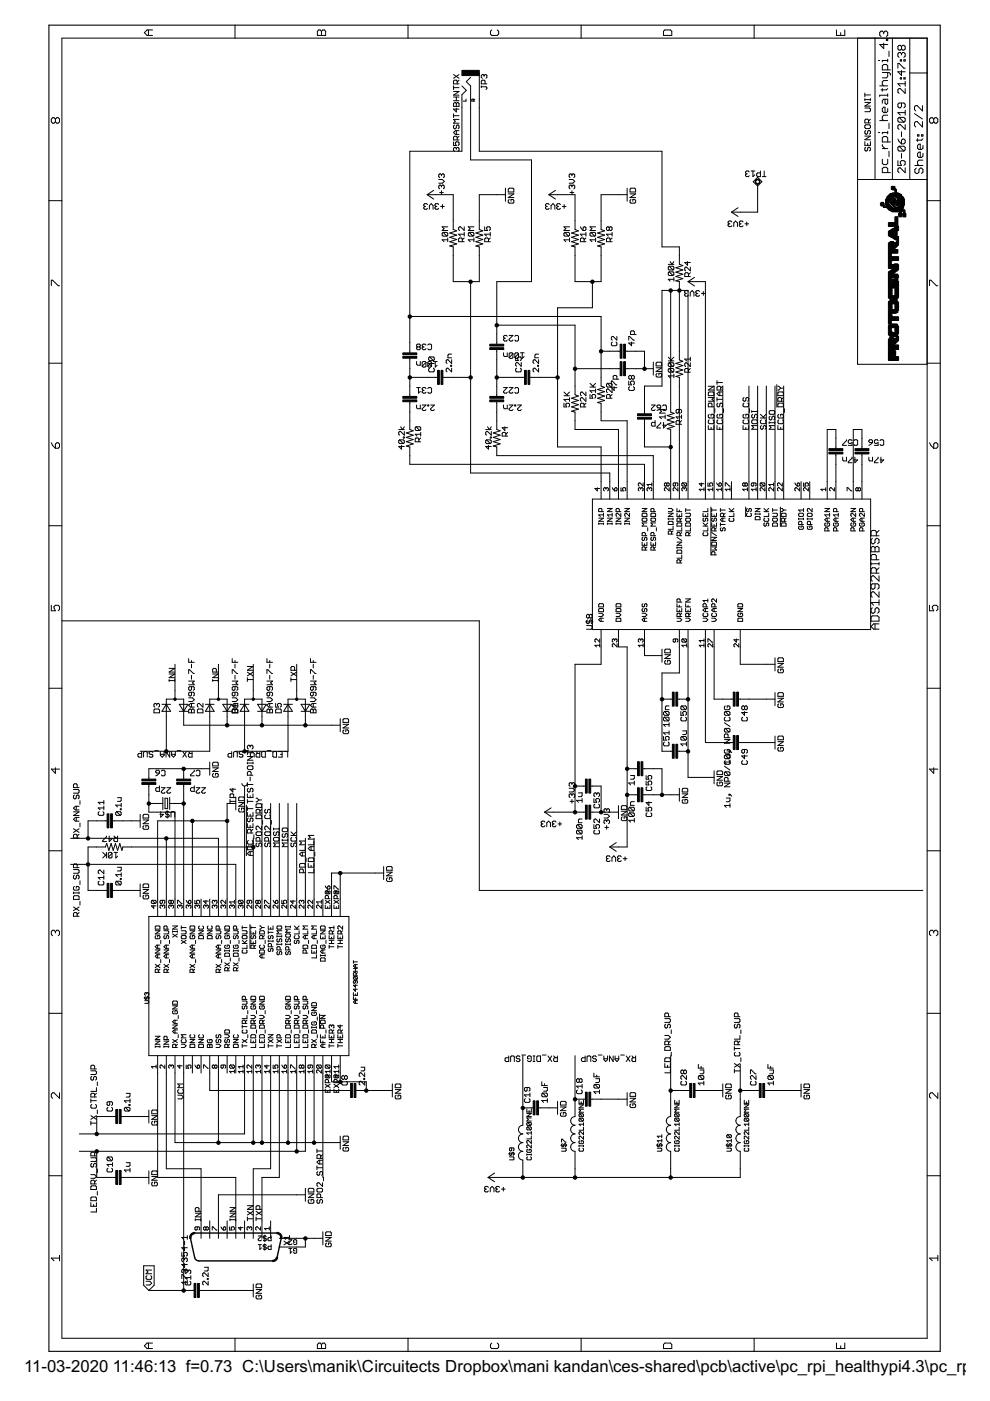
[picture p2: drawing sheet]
<svg xmlns="http://www.w3.org/2000/svg" width="210mm" height="297mm" viewBox="0 0 210 297" stroke-linecap="round" stroke-linejoin="round" font-family="sans-serif">
<defs><g id="words">
<g font-size="4">
<text x="5.1" y="290.9">11-03-2020</text>
<text x="23.9" y="290.9">11:46:13 f=0.73 C:\Users\manik\Circuitects Dropbox\mani kandan\ces-shared\pcb\active\pc_rpi_healthypi4.3\pc_rpi_he</text>
</g>
</g></defs>
<g fill="none" stroke="#000" stroke-width=".21">
<path d="M13.1 8.1h183.5v275.6h-183.5zM31.5 6.3v1.2M32.3 6.3h-1.1l-.6 .6 .6 .6h1.1M49.8 5.3v2.8M67.3 6.6l.3-.3h.3l.3 .3 .3-.3h.2l.3 .3v.9h-1.7zM68.2 6.6v.9M86.5 5.3v2.8M96.2 18.2v.8M96.2 19.4h1.1l-1.1 .8h1.1M96.2 18.6h1.1M96.2 15.8l1.1 .8M96.9 17.8v-.6l-.1-.2h-.4l-.2 .2v.6h1.1"/>
<path d="M97.3 17l-.4 .4M97.3 15.8l-1.1 .8M97.9 18.2l1 1-1 .9v12h-11v42.7M99.8 16.4l-.9 .9 .9 .9v15.7h12.9v25.8h-7.4v13.3M101.6 15.5v16.6h38.8v20.2h3.6v3.7l.8 .3-1.5 .5 1.5 .4-1.5 .5 1.5 .4-1.5 .5 1.5 .5-1.5 .4 .7 .2v16.6l.8 .3-1.5 .4 1.5 .5-1.5 .5 1.5 .4-1.5 .5 1.5 .5-1.5 .4 .7 .2v25.8M102 18.4h1l.2 .2-.2 .4M102 18.2v.4M102.6 16l.2-.2 .4 .2v.4l-.2 .2M102.6 16l-.2-.2-.4 .2v.4l.3 .2M102.6 16v.2M102.8 17.8v-.6l-.2-.2h-.3l-.3 .2v.6h1.2M104.3 6.3l-.3 .3v.6l.3 .3h1.1l.3-.3v-.6l-.3-.3"/>
<path d="M123.2 5.3v2.8M140.7 6.6l.3-.3h1.1l.3 .3v.9h-1.7zM159.9 5.3v2.8M177.4 6.3v1.2h1.7v-1.2M178.2 6.9v.6M181.8 8.1v69.1h14.8M183.4 19.7v.8M185.5 8.1v30M186.2 12.8h.3M186.5 18.2h1.7M187.1 18.8v.5M187.1 15.4h1.4l.3 .3v.2"/>
<path d="M187.4 6.9v.3M187.4 9.1v1.2l-.9-.9h1.7M187.4 6.9l.2-.3h.3l.3 .3v.6l-.3 .2M187.4 6.9l-.3-.3h-.3l-.3 .3v.6l.3 .2M187.9 8.3h.3v.3h-.3zM188.2 12.8h-1.1v.3M188.2 14.8v-.8l-.3-.3h-.5l-.3 .3v.8h1.7M188.2 17.1h-.8l-.3 .3v.5l.3 .3M188.2 12.6v.5M188.2 15.4v.8l-.3 .3h-.8M188.2 19.9v.6M188.2 18.8l-.3 .2h-1.1"/>
<path d="M188.5 10.9v1.1M189.2 8.1v30M190.4 14.5v-1.1h.2l1 1.1h.3M190.9 16.5h.2v.2h-.2zM190.9 12.7h.2v.2h-.2zM191.1 9.9l-.2-.3h-.3l-.2 .3v.5l.2 .2h.3l.2-.2M191.1 9.9l.3-.3h.2l.3 .3v.5l-.3 .2h-.2l-.3-.2M191.1 11.4l.3-.3h.2l.3 .3v.5l-.3 .3M191.1 11.4l-.2-.3h-.3l-.2 .3v.5l.2 .3M191.1 9.9v.5M191.1 11.4v.2M191.1 15v1l-.7-.8h1.5"/>
<path d="M191.6 16.5h.3v.2h-.3zM191.6 12.7h.3v.2h-.3zM191.9 17.8h-1.5l.5 .5M191.9 18.8v1l-1-1h-.3l-.2 .2v.5l.2 .3M191.9 17.3v1M192.9 15.5h3.7M192.9 8.1v30M11.7 25.3l-.2-.3h-.3l-.3 .3v.5l.3 .3h.3l.2-.3M11.7 25.3l.3-.3h.3l.3 .3v.5l-.3 .3h-.3l-.3-.3M11.7 25.3v.5M93 38.1h.8l.4 .4-.4 .3h-.8M93.6 39.5l-.2-.3-.4 .3v.3l.2 .2"/>
<path d="M93.6 39.5l.2-.3 .4 .3v.3l-.2 .2M93.6 37.1l-.2-.2-.4 .2v.4l.2 .2M93.6 37.1l.2-.2 .4 .2v.4l-.2 .2M93.6 37.1v.2M93.6 39.5v.1M96.2 21.9l.2-.1 .4 .1 .3-.1 .2 .1v.6h-1.1zM96.2 24.1v.8M96.2 30.1v.8h.6l-.3-.4 .3-.4h.3l.2 .2v.4l-.2 .2M96.2 24.5h1.1M96.2 21.4h1.1M96.2 20.6h1.1M96.4 26.5l-.2 .2v.4l.2 .2 .4-.2v-.4l.1-.2 .4 .2v.4l-.2 .2"/>
<path d="M96.8 31.5l.1-.2 .4 .2v.4l-.2 .1M96.8 22.9v.8l-.6-.6h1.1M96.8 31.5l-.3-.2-.3 .2v.4l.2 .1M96.8 20.6v.8M96.8 21.9v.6M96.8 27.7v.8M96.8 31.5v.2M96.9 29.7v-.6l-.1-.2h-.4l-.2 .2v.6h1.1M97.3 28.9l-.4 .4M97.3 27.7h-.8l-.3 .4 .3 .4h.8M97.3 25.3h-1.1l.3 .4-.3 .4h1.1M98.8 21v.4h-.6"/>
<path d="M100.4 21.4v-.3l-.3-.1-.1 .4h.6M100.6 21l-.2 .2M107.2 39.9v2.8M108 39.9h.8l.1 .2v.6h-1.1v-.6zM120.7 38.1h.8l.4 .4-.4 .3h-.8M121.3 37.1v.2M121.3 39.5v.1M121.3 39.5l-.2-.3-.4 .3v.3l.2 .2M121.3 37.1l-.2-.2-.4 .2v.4l.2 .2M121.3 39.5l.2-.3 .4 .3v.3l-.2 .2M121.3 37.1l.2-.2 .4 .2v.4l-.2 .2M133 39.9v2.8"/>
<path d="M133.8 39.9h.8l.2 .2v.6h-1.2v-.6zM158.3 36.9l-.2 .2 .2 .3h.4l.2-.1M158.3 36.9h.2M158.9 36.5l-.2-.2h-.4l-.2 .2 .2 .4M159.3 36.3h.7M159.6 36.3v1.1l.4-.3M159.7 38.5l.9-.9 .9 .9-.9 .9zM160.6 39.4v5.6h-5.5M161.2 36.3v1.1h-.6l-.2-.1v-.4l.2-.2h.6M161.6 37.4h.8M162 36.3v1.1M181.8 38.1h14.8"/>
<path d="M183.4 20.9v.4M183.4 30v.8h1.2v-.8M183.4 22.9h.9l.3 .2v.4l-.3 .2h-.9M183.4 28.9h1.2l-1.2 .7h1.2M183.4 21.7h1.2l-1.2 .8h1.2M183.4 21.1h1.2M183.4 20.1h1.2M183.6 26.5h.7l.3 .2v.4l-.3 .2h-.7l-.2-.2v-.4zM183.6 27.7l-.2 .2v.3l.2 .2 .4-.2v-.3l.1-.2 .5 .2v.3l-.3 .2M183.6 31.2l-.2 .2v.4l.2 .2 .4-.2v-.4l.1-.2 .5 .2v.4l-.3 .2M184 30.4v.4M184.1 26.1v-.6l-.1-.2h-.4l-.2 .2v.6h1.2"/>
<path d="M184.6 20.9v.4M184.6 25.3l-.5 .4M186.2 28.1h.3M186.5 25.6h1.7M187.1 30.6v.3l.5 .6M187.1 33.8v.8l.3 .3h.5l.3-.3v-.8M187.1 31.5h1.1M187.6 21v.9l.3 .3 .3-.3v-.9h-.8l-.3 .3v.6M188.2 20.2h-1.7v.3M188.2 24.4h-.8l-.3 .3v.6l.3 .3M188.2 36.6v-.8l-.3-.3h-.5l-.3 .3v.8h1.7M188.2 23v.6l-.3 .3h-.5l-.3-.3v-.6l.3-.3h.2v1.2"/>
<path d="M188.2 28.1h-1.1v.3M188.2 30.1v-.8l-.3-.3h-.5l-.3 .3v.8h1.7M188.2 27.8v.6M188.5 26.1v1.2M188.5 32.1v1.1M190.4 34.1v1h.7l-.2-.5v-.3l.2-.2h.5l.3 .2v.5l-.3 .3M190.4 29.5l.7 1M190.6 31l-.2 .3v.5l.2 .2h1M190.6 24.9h1l.3 .2v.6l-.3 .2M190.6 31h1l.3 .3v.5l-.3 .2M190.6 24.9l-.2 .2v.6l.2 .2h1M190.6 31l1 1"/>
<path d="M190.6 24.9l1 1M191.1 21.8v.8l-.2 .3h-.3l-.2-.3v-.5l.2-.3h1l.3 .3v.5l-.3 .3M191.1 29.7l.3-.2h.2l.3 .2v.5l-.3 .3h-.5zM191.1 27.9v1.1M191.1 32.5v1M191.9 26.4v1l-1-1h-.3l-.2 .3v.5l.2 .2M191.9 23.9h-1.5l.5 .5M191.9 23.4v1M191.9 35.6v1l-1-1h-.3l-.2 .2v.5l.2 .3M193.9 24.1l1.7 1.1M194 35.1h1.7M194.3 35.6l-.3 .3v.6l.3 .3h.2l.3-.3v-.6l.3-.3h.3l.3 .3v.6l-.3 .3"/>
<path d="M194.5 28.6h.3v.3h-.3zM194.5 29.4v.6M195.4 28.6h.3v.3h-.3zM195.6 22.4v1.1l-1.1-1.1h-.3l-.3 .3v.5l.3 .3M195.6 25.8v1.1l-1.1-1.1h-.3l-.3 .3v.5l.3 .3M195.7 34h-.9l-.3 .2v.6l.3 .3M195.7 30.8v.6l-.3 .3h-.6l-.3-.3v-.6l.3-.2h.3v1.1M195.7 32.5v.6l-.3 .3h-.6l-.3-.3v-.6l.3-.2h.3v1.1M195.7 29.4l-.3 .3h-1.1M198 25.3l-.3-.3h-.3l-.3 .3v.5l.3 .3h.3l.3-.3M198 25.3l.2-.3h.3l.3 .3v.5l-.3 .3h-.3l-.2-.3M198 25.3v.5"/>
<path d="M10.4 42.5h2.7M90 43.8h.2M90 43.8l-.1 .2 .1 .4h.4l.2-.2M90.6 41.3h5.5v7.4l.7 .2-1.4 .5 1.4 .4-1.4 .5 1.4 .5-1.4 .4 1.4 .5-1.4 .5 .7 .1v7.4h5.5v-7.4l-.7-.1 1.5-.5-1.5-.5 1.5-.4-1.5-.5 1.5-.5-1.5-.4 1.5-.5-.8-.2v-7.4h5.6M90.6 41.3l1.3 .9M90.6 43.4l-.2-.2h-.4l-.1 .2 .1 .4M91 44.4v-.8l.4-.4 .4 .4v.8M91.9 40.4l-1.3 .9M92.4 43.8h.2M92.4 43.8l-.2 .2 .2 .4h.4l.2-.2M93 43.4l-.2-.2h-.4l-.2 .2 .2 .4M93.2 40.8h.8"/>
<path d="M93.4 43.8h.8M93.6 40.4v.8M93.8 43.4v.8M94 49.3h.7l.2 .2v.4l-.2 .2M94 49.3l-.3 .2v.4l.3 .2h.7M94 49.3l.7 .8M94.9 50.8h-1.2l.4 .4M94.9 50.5v.7M94.9 48.1h-1.2l.4 .4-.4 .4h1.2M98 51.2v-.5l-.2-.2h-.4l-.2 .2v.5h1.2M98.4 48.1v.8l-.8-.8-.4 .2v.4l.2 .2M98.4 50.5l-.4 .3"/>
<path d="M98.4 49.7h-1.2l.4 .4M98.4 49.3v.8M99.5 49.3l-.2 .2v.4l.2 .2h.8M99.5 49.3h.8l.2 .2v.4l-.2 .2M99.5 49.3l.8 .8M99.8 59.7v40.6h29.5v5.5M100.5 50.8h-1.2l.4 .4M100.5 48.1h-1.2l.4 .4-.4 .4h1.2M100.5 50.5v.7M102.8 48.1v.8h.6l-.2-.4 .2-.4h.4l.1 .2v.4l-.1 .2M103.6 51.2v-.5l-.2-.2h-.4l-.2 .2v.5h1.1M103.9 49.3v.8"/>
<path d="M103.9 49.7h-1.1l.4 .4M103.9 50.5l-.3 .3M107.8 41.1h1.1l-1.1 .8h1.1M108 42.3l-.2 .2v.4l.2 .2h.8l.1-.2v-.4l-.1-.2h-.4v.4M115.9 43.8h.2M115.9 43.8l-.2 .2 .2 .4h.3l.2-.2M116.4 41.3h5.5v7.4l.7 .2-1.4 .5 1.4 .4-1.4 .5 1.4 .5-1.4 .4 1.4 .5-1.4 .5 .7 .1v7.4h5.5v-7.4l-.7-.1 1.5-.5-1.5-.5 1.5-.4-1.5-.5 1.5-.5-1.5-.4 1.5-.5-.8-.2v-7.4h5.6M116.4 41.3l1.4 .9M116.4 43.4l-.2-.2h-.3l-.2 .2 .2 .4M116.8 44.4v-.8l.4-.4 .4 .4v.8M117.8 40.4l-1.4 .9M118.2 43.8h.2"/>
<path d="M118.2 43.8l-.2 .2 .2 .4h.4l.2-.2M118.8 43.4l-.2-.2h-.4l-.2 .2 .2 .4M119.2 43.8h.8M119.6 43.4v.8M119.8 49.3l-.2 .2v.4l.2 .2h.7M119.8 49.3h.7l.3 .2v.4l-.3 .2M119.8 49.3l.7 .8M120.8 50.5v.7M120.8 50.8h-1.2l.4 .4M120.8 48.1h-1.2l.4 .4-.4 .4h1.2M120.9 40.8h.8M121.3 40.4v.8"/>
<path d="M123.1 48.1l.5 .8M123.6 48.3l.2-.2 .4 .2v.4l-.2 .2h-.4zM123.8 51.2v-.5l-.2-.2h-.3l-.2 .2v.5h1.1M124.2 49.3v.8M124.2 49.7h-1.1l.3 .4M124.2 50.5l-.4 .3M125.3 49.3l-.2 .2v.4l.2 .2h.8M125.3 49.3h.8l.2 .2v.4l-.2 .2M125.3 49.3l.8 .8M125.6 59.7v5.6h-7.4v29.5h9.2v11M126.3 50.5v.7M126.3 50.8h-1.2l.4 .4"/>
<path d="M126.3 48.1h-1.2l.4 .4-.4 .4h1.2M129.2 48.3l-.2-.2-.4 .2v.4l.2 .2 .4-.2M129.2 48.3l.2-.2 .4 .2v.4l-.2 .2-.4-.2M129.2 48.3v.4M129.4 51.2v-.5l-.2-.2h-.4l-.2 .2v.5h1.2M129.8 49.3v.8M129.8 49.7h-1.2l.4 .4M129.8 50.5l-.4 .3M133.6 41.1h1.2l-1.2 .8h1.2M133.8 42.3l-.2 .2v.4l.2 .2h.8l.2-.2v-.4l-.2-.2h-.4v.4M141.7 56h1.2M141.9 56.5l-.2 .1v.4l.2 .2h.8"/>
<path d="M141.9 56.5h.8l.2 .1v.4l-.2 .2M141.9 57.6h.8l.2 .2v.4l-.2 .2M141.9 57.6l-.2 .2v.4l.2 .2h.8M141.9 57.6l.8 .8M141.9 56.5l.8 .7M142.1 55.5l.4 .5 .4-.5M142.9 59.2h-1.2l.4 .4M142.9 58.8v.8M145.8 55.5v.7l-.6-.6h1.2M145.9 59.7h3.7v46.1M145.9 59.7l1.4 .9M146 58.6v-.6l-.2-.2h-.4l-.2 .2v.6h1.2"/>
<path d="M146.4 56.6v.8l-.8-.8-.4 .2v.4l.2 .2M146.4 57.8l-.4 .4M147.3 58.8l-1.4 .9M154.6 47.5l-.2 .1 .2 .4h.4l.2-.1M154.6 47.5h.2M155.1 45l1.4 .9M155.2 47.1l-.2-.2h-.4l-.2 .2 .2 .4M155.6 48v-.7l.4-.4 .4 .4v.7M156.5 44l-1.4 1M157 47.5h.1M157 47.5l-.2 .1 .2 .4h.4l.1-.1M157.5 47.1l-.1-.2h-.4l-.2 .2 .2 .4"/>
<path d="M157.9 47.5h.8M158.3 47.1v.8M196.6 42.5h2.7M10.4 77h2.7M10.9 60.6v-1.2h.3l1.1 1.2h.3M86.9 67.1h40.5v14.8l.8 .2-1.5 .5 1.5 .4-1.5 .5 1.5 .5-1.5 .4 1.5 .5-1.5 .4 .7 .2v3.7h5.6v16.6M86.9 75.9v8.2M88.3 76.6v.6l.2 .2h.6v-.8M88.5 73.6l-.2-.2 .2-.4h.4l.2 .2-.2 .4M88.5 73.6l-.2 .1 .2 .4h.4l.2-.2-.2-.3M88.5 73.6h.4M89.7 73.6l-.2 .1 .2 .4h.4l.2-.2"/>
<path d="M89.7 73.6h.2M90.3 73.2l-.2-.2h-.4l-.2 .2 .2 .4M90.3 76.8l-.2-.2h-.4l-.2 .2v.8M90.3 76.8v.8l-.2 .2h-.4l-.2-.2M90.3 76.8l-.8 .8M90.7 73.2l.2-.2h.4l.2 .2v.7l-.2 .2h-.4l-.2-.2M90.7 77.6l.2 .2h.4l.2-.2M91.1 75.7l-.2 .2v.4l.2 .2h.8M91.1 78.1l-.2 .2v.3l.2 .2h.8l.2-.2v-.3l-.2-.2M91.1 75.7h.8l.2 .2v.4l-.2 .2M91.1 75.7l.8 .8M91.5 76.8l-.2-.2h-.4l-.2 .2v.8"/>
<path d="M91.5 76.8v.9M91.5 76.8l-.8 .8M91.9 76.6h.8M92.1 77.1h-1.2l.6 .6M92.3 76.6v1.2l.4-.4M95.6 77.4h.2v.3h-.2zM95.8 78.1v.7l-.8-.7-.4 .2v.3l.2 .2M95.8 76.3v.8l-.8-.8-.4 .2v.4l.2 .2M95.8 75.1h-.6l-.2 .2v.6h.8M105.3 68.9h16.6v14.8l.7 .3-1.4 .4 1.4 .5-1.4 .4 1.4 .5-1.4 .5 1.4 .4-1.4 .5 .7 .2v3.7h9.2v14.7M105.3 74.1v10M106.8 74.8v.6l.2 .2h.5v-.8"/>
<path d="M107 71.7l-.2 .2 .2 .4h.4l.1-.2M107 71.7h.2M107.5 71.3l-.1-.2h-.4l-.2 .2 .2 .4M107.9 71.1h.9l-.9 .8 .3 .4h.3l.3-.2M108.8 75l-.3-.2h-.3l-.3 .2v.8M108.8 75v.8l-.3 .2h-.3l-.3-.2M108.8 75l-.9 .8M109.2 71.3l.1-.2h.4l.2 .2v.8l-.2 .2h-.4l-.1-.2M109.3 75.7v.8h.6l-.2-.4 .2-.4h.4l.2 .2v.4l-.2 .2M109.5 78.1l-.2 .2v.3l.2 .2h.8l.2-.2v-.3l-.2-.2M109.9 75l-.2-.2h-.4l-.1 .2v.8M109.9 75v.8l-.2 .2h-.4l-.1-.2"/>
<path d="M109.9 75l-.7 .8M110.3 74.8h.8M110.5 76.9v.8l-.8-.8-.4 .2v.3l.2 .3M110.7 74.8v1.2l.4-.4M114 77.4h.2v.3h-.2zM114.2 76.3v.8l-.8-.8-.4 .2v.4l.2 .2M114.2 78.1v.7l-.8-.7-.4 .2v.3l.2 .2M114.2 75.1h-.6l-.2 .2v.6h.8M121.9 78.2h9.6M127.4 74.5h4.1M129.8 72.5l-.2 .2v.4l.2 .2h.8l.2-.2v-.4l-.2-.2M130.8 71.3v.8l-.8-.8-.4 .2v.4l.2 .2"/>
<path d="M132.6 74.5h4.1v3.7M132.6 78.2h5.9M133.3 72.1v-.8h.2l.8 .8h.2M133.9 79.8l-.2-.2-.4 .2v.4l.2 .2 .4-.2M133.9 79.8l.2-.2 .4 .2v.4l-.2 .2-.4-.2M133.9 72.5v.8l-.6-.6h1.2M133.9 79.8v.4M134.5 70.9v-.6l-.2-.2h-.4l-.2 .2v.6h1.2M138.5 76.8v2.7M139.1 77l.2-.2h.8l.2 .2v.6h-1.2zM139.1 78h1.2l-1.2 .8h1.2M139.3 79.2l-.2 .2v.4l.2 .1h.8l.2-.1v-.4l-.2-.2h-.4v.3"/>
<path d="M141.7 76.5h1.2M141.7 75.7l.8 .8M141.9 76.9h.8l.2 .2v.4l-.2 .2M141.9 78.1h.8l.2 .2v.4l-.2 .2M141.9 76.9l-.2 .2v.4l.2 .2h.8M141.9 78.1l-.2 .2v.4l.2 .2h.8M141.9 78.1l.8 .8M141.9 76.9l.8 .8M142.2 61.6v25.8l.7 .3-1.4 .4 1.4 .5-1.4 .4 1.4 .5-1.4 .5 1.4 .4-1.4 .5 .7 .2v14.7M142.9 79.3v.8M142.9 79.7h-1.2l.4 .4M142.9 75.7l-.6 .6"/>
<path d="M145.4 62.2h.2M145.4 62.2l-.2 .2 .2 .4h.4l.1-.2M145.4 61.6l-.2 .2 .2 .4M145.8 61.6l.1 .2M146 78.9v-.6l-.2-.2h-.4l-.2 .2v.6h1.2M146.3 62.8v-.8l.4-.4 .4 .4v.8M146.4 76.9v.8l-.8-.8-.4 .2v.4l.2 .2M146.4 75.7v.8M146.4 78.1l-.4 .4M146.4 76.1h-1.2l.4 .4M147.7 62.2h.2M147.7 62.2l-.2 .2 .2 .4h.4l.2-.2"/>
<path d="M148.3 61.8l-.2-.2h-.4l-.2 .2 .2 .4M148.7 62.2h.8M149.1 61.8v.8M196.6 77h2.7M197.1 60.6v-1.2h.3l1.1 1.2h.3M10.9 93.9l.3 .5 .5 .6M11.7 94.1l.3-.2h.3l.3 .2v.6l-.3 .3h-.6zM84.5 91.1h1.2M84.7 93.3l-.2 .2v.4l.2 .1h.8M84.7 93.3h.8l.2 .2v.4l-.2 .1M84.7 93.3l.8 .7M84.9 90.5l.4 .6 .4-.6"/>
<path d="M85.1 94.4v.8l-.6-.5h1.2M85.5 92.7h.2v.2h-.2zM85.7 91.5v.8l-.8-.8-.4 .2v.4l.2 .2M86.9 85.2v5.9l.7 .2-1.5 .5 1.5 .5-1.5 .4 1.5 .5-1.5 .4 1.5 .5-1.5 .5 .8 .2v3.6h49.8v7.4M86.9 80h5.9M88.2 90.5l-.2 .2v.4l.2 .2h.8M88.2 90.5h.8l.2 .2v.4l-.2 .2M88.2 90.5l.8 .8M88.3 85.9v.6l.2 .2h.6v-.8M88.3 82.2h.8M88.7 82.2v1.2l.4-.4M88.8 93.7v-.6l-.2-.2h-.4l-.2 .2v.6h1.2"/>
<path d="M89.2 92.9l-.4 .4M89.2 92.1h-1.2l.4 .4M89.2 91.7v.8M89.5 85.9h.8l-.8 .8 .2 .3h.4l.2-.2M89.7 82.8l-.2 .2 .2 .4h.4l.2-.2M89.7 82.8h.2M90.3 82.4l-.2-.2h-.4l-.2 .2 .2 .4M90.7 82.4l.2-.2h.4l.2 .2v.8l-.2 .2h-.4l-.2-.2M90.7 85.9h.2v.2h-.2zM91.3 85.9h.8l-.8 .8 .2 .3h.4l.2-.2M93.9 80h5.9M103 91.1h1.2"/>
<path d="M103.2 93.3l-.2 .2v.4l.2 .1h.7M103.2 93.3h.7l.3 .2v.4l-.3 .1M103.2 93.3l.7 .7M103.4 90.5l.4 .6 .4-.6M103.6 94.4v.8l-.6-.5h1.2M103.9 92.7h.3v.2h-.3zM104.2 91.5v.8l-.8-.8-.4 .2v.4l.2 .2M105.3 85.2v5.9l.7 .2-1.4 .5 1.4 .5-1.4 .4 1.4 .5-1.4 .4 1.4 .5-1.4 .5 .7 .2v1.8h33.2v9.2M105.3 80h5.9M106.8 85.9v.6l.2 .2h.5v-.8M106.8 82.2h.7l-.7 .8 .2 .4h.4l.1-.2M107 90.5v.8l-.5-.6h1.1"/>
<path d="M107.3 92.5v-.6l-.3-.2h-.3l-.2 .2v.6h1.1M107.6 91.7l-.3 .4M107.9 85.9h.9l-.9 .8 .3 .3h.3l.3-.2M107.9 82.2h.9l-.9 .8 .3 .4h.3l.3-.2M109.1 85.9h.2v.2h-.2zM109.2 82.4l.1-.2h.4l.2 .2v.8l-.2 .2h-.4l-.1-.2M109.7 85.9h.8l-.8 .8 .2 .3h.4l.2-.2M112.3 80h5.9M119.6 85.5v.8h.6l-.2-.4 .2-.4h.3l.3 .2v.4l-.3 .2M119.6 83.9h1.2M119.6 83.1l.8 .8M120.8 84.3v.8"/>
<path d="M120.8 84.7h-1.2l.4 .4M120.8 83.1l-.6 .6M123.8 86.3v-.6l-.2-.2h-.3l-.2 .2v.6h1.1M124.2 84.3v.8l-.8-.8-.3 .2v.4l.2 .2M124.2 83.1v.8l-.8-.8-.3 .2v.4l.2 .2M124.2 85.5l-.4 .4M125.1 83.7v.7h.6l-.2-.4 .2-.3h.4l.2 .1v.4l-.2 .2M125.1 82.1h1.2M125.1 81.3l.8 .8M126.3 82.5v.7M126.3 82.8h-1.2l.4 .4M126.3 81.3l-.6 .6"/>
<path d="M128.8 81.3h.8l.2 .2v.4l-.2 .2M128.8 81.3l-.2 .2v.4l.2 .2h.8M128.8 81.3l.8 .8M129.4 84.4v-.6l-.2-.1h-.4l-.2 .1v.6h1.2M129.6 81.6v-.8h.2l.8 .8h.2M129.8 82.5v.7l-.8-.7-.4 .2v.4l.2 .1M129.8 83.7l-.4 .3M130.2 82v.8l-.6-.6h1.2M130.8 80.4v-.6l-.2-.2h-.4l-.2 .2v.6h1.2M133.3 80.8v.8h.6l-.2-.4 .2-.4h.4l.2 .2v.4l-.2 .2M133.5 82l-.2 .2v.4l.2 .2h.8l.2-.2v-.4l-.2-.2M136.7 87.8v-5.9h3.7v-20.3h5.5v44.2"/>
<path d="M136.7 88.9v5.9h5.5M138.1 85.9h.8l-.8 .8 .2 .3h.4l.2-.2M138.9 89.2v1.1h-.6l-.2-.2v-.4l.2-.1h.6M139.3 86.1l.2-.2h.4l.2 .2v.4h-.6zM140.1 89.6v.1l-.8 .8v.2h.8M140.1 86.5l-.8 .5M140.5 86.1l.2-.2h.4l.2 .2v.7l-.2 .2h-.4l-.2-.2M140.7 89.6v1.1l.6-.6h-.8M141 88.4h-1.2l.5 .4M141 88v.8M141 86.8h-1.2l.5 .4-.5 .4h1.2M143.9 86.8v.6l-.2 .2-.4-.2v-.4l.2-.2h.8l.2 .2v.4l-.2 .2"/>
<path d="M144.1 90v-.6l-.2-.2h-.4l-.2 .2v.6h1.2M144.5 88.4h-1.2l.4 .4M144.5 89.2l-.4 .4M144.5 88v.8M150.2 90.2v.8h1.2M150.2 84.3h1.2l-.4 .4 .4 .4h-1.2M150.2 81.9h1.2l-1.2 .8h1.2M150.4 89l-.2 .2v.4l.2 .2h.8l.2-.2M150.4 87.8l-.2 .3v.3l.2 .2h.8l.2-.2M150.8 90.6v.4M151 86.3v-.6l-.2-.2h-.4l-.2 .2v.6h1.2M151.2 89l.2 .2"/>
<path d="M151.4 83.3l-.2-.2h-.8l-.2 .2v.6h1.2M151.4 88.1l-.2-.3h-.4v.4M151.4 81.9v23.9M151.6 86.7v.7M152 80.7v.8M152 84.3v.8M152 90.2v.8h1.2v-.8M152 84.7h1.2M152 81.1h1.2M152.2 85.5l-.2 .2v.4l.2 .2 .4-.2v-.4l.2-.2 .4 .2v.4l-.2 .2M152.2 87.8l-.2 .3v.3l.2 .2h.8l.2-.2v-.3l-.2-.3h-.4v.4M152.2 89l-.2 .2v.4l.2 .2h.8l.2-.2v-.4l-.2-.2"/>
<path d="M152.6 83.1v.8M152.6 90.6v.4M152.8 82.7v-.6l-.2-.2h-.4l-.2 .2v.6h1.2M153.2 83.1h-.8l-.4 .4 .4 .4h.8M153.2 81.9l-.4 .4M153.2 81.9v23.9M153.4 86.7v.7M157.5 90.2v.8h1.2v-.8M157.8 85.5l-.3 .2v.4l.3 .2h.7l.2-.2v-.4l-.2-.2M157.8 84.3l-.3 .2v.4l.4 .2 .2-.2v-.4l.4-.2 .2 .2v.4l-.2 .2M157.8 87.8l-.3 .3v.3l.3 .2h.7l.2-.2v-.3l-.2-.3h-.4v.4M157.8 89l-.3 .2v.4l.3 .2h.7l.2-.2v-.4l-.2-.2"/>
<path d="M158.1 90.6v.4M158.8 81.9v23.9M158.9 86.7v.7M159.4 89.2l.2-.2h.8l.2 .2v.4l-.2 .2h-.8l-.2-.2zM159.4 87.1v.3M159.4 87.2h1.2M159.6 87.8l-.2 .3v.3l.4 .2 .2-.2v-.3l.4-.3 .2 .3v.3l-.2 .2M160.6 90.2h-1.2l.4 .4-.4 .4h1.2M160.6 87.1v.3M160.6 81.9v23.9M161.2 88.6h1.2M161.2 87.8l.8 .8"/>
<path d="M161.4 90.2l-.2 .2v.4l.4 .2 .2-.2v-.4l.4-.2 .2 .2v.4l-.2 .2M161.4 89l-.2 .2v.4l.2 .2h.8l.2-.2v-.4l-.2-.2M162.4 87.8l-.6 .6M162.5 81.9v23.9M163.1 89.6h1.2M163.1 89.4v.4M163.3 87.1h.8l.2 .1v.5l-.2 .1h-.8l-.2-.1v-.5zM163.3 88.2l-.2 .2v.4l.4 .2 .2-.2v-.4l.4-.2 .2 .2v.4l-.2 .2M164.3 90.2h-1.2l.4 .4-.4 .4h1.2M164.3 89.4v.4M164.3 81.9v23.9M164.7 81.6v4.7"/>
<path d="M164.9 90.2v.8h1.2v-.8M164.9 81.9h.2l.4 .4M165.1 83.1h.8l.2 .2v.6h-1.2v-.6zM165.1 85.5h.8l.2 .2v.6h-1.2v-.6zM165.1 87.8l-.2 .3v.3l.2 .2h.8l.2-.2v-.3l-.2-.3h-.4v.4M165.1 89l-.2 .2v.4l.2 .2h.8l.2-.2v-.4l-.2-.2M165.5 90.6v.4M165.5 82.3l-.4 .4h-.2M165.5 82.3h.6M165.7 85.1v-.6l-.2-.2h-.4l-.2 .2v.6h1.2M166.1 84.3l-.4 .4M166.2 81.9v23.9"/>
<path d="M166.3 86.7v.7M177.2 95.1v-4h-1.8v14.7M177.2 96.2v9.6M178.7 96.9v.6l.2 .2h.6v-.8M179.5 93.2v.2l-.8 .8v.2h.8M180.7 96.9v.2l-.8 .8v.2h.8M180.7 93.4l-.3-.2h-.3l-.2 .2v.4l.2 .2 .6-.2v.6h-.8M181.1 93.4l.2-.2h.4l.1 .2v.8l-.1 .2h-.4l-.2-.2M181.3 96.9v1.2l.5-.6h-.7M182.8 95.1v-4h-1.9v14.7M182.8 96.2v9.6M184.2 93.4l.2-.2h.4l.2 .2v.4h-.6z"/>
<path d="M184.2 96.9v.6l.2 .2h.6v-.8M185 93.8l-.8 .6M186.2 96.9v.2l-.8 .8v.2h.8M186.2 93.4l-.2-.2h-.4l-.2 .2v.4l.2 .2 .6-.2v.6h-.8M186.6 93.4l.2-.2h.4l.2 .2v.8l-.2 .2h-.4l-.2-.2M186.8 96.9v1.2l.6-.6h-.8M197.1 93.9l.3 .5 .6 .6M198.2 93.9h.3l.3 .2v.6l-.3 .3h-.5v-.9zM10.4 111.5h2.7M125.6 105.8h59v27.7h-59zM126.6 103.4v.7l-.5-.5h1M126.9 111h1.1"/>
<path d="M126.9 109.9h1.1l-1.1 .6h1.1M126.9 110.9v.3M127.6 108.5v-.5l-.2-.2h-.3l-.2 .2v.5h1.1M128 109.2h-1.1l.4 .3M128 108.8v.7M128 110.9v.3M128.5 103.6l-.2-.2-.3 .2v.3l.1 .2M128.5 103.6l.2-.2 .3 .2v.3l-.2 .2M128.5 103.6v.1M128.8 111h1M128.8 109.9h1l-1 .6h1M128.8 107.8h1l-1 .7h1"/>
<path d="M128.8 110.9v.3M129.8 108.8v.7M129.8 110.9v.3M129.8 109.2h-1l.3 .3M129.8 103.4l.5 .7M130.3 103.6l.2-.2 .3 .2v.3l-.1 .2h-.4zM130.6 111h1M130.6 109.9h1l-1 .6h1M130.6 110.9v.3M131.3 108.5v-.5l-.2-.2h-.3l-.2 .2v.5h1M131.6 108.8v.7l-.8-.7-.2 .2v.3l.2 .2M131.6 110.9v.3"/>
<path d="M131.7 103.4v.7h.5l-.2-.4 .2-.3h.3l.2 .2v.3l-.2 .2M132.5 111h1M132.5 110.9v.3M132.5 109.9h1l-1 .6h1M132.5 107.8h1l-1 .7h1M133.5 108.8v.7l-.7-.7-.3 .2v.3l.1 .2M133.5 110.9v.3M135.8 103.6l-.1-.2-.4 .2v.3l.2 .2M135.8 103.6l.2-.2 .4 .2v.3l-.2 .2M135.8 103.6v.1M136.1 110l.2-.1h.7l.2 .1v.4l-.2 .1h-.7l-.2-.1zM136.1 109l.2-.2h.7l.2 .2v.5h-1.1z"/>
<path d="M136.1 107.8h1.1l-1.1 .7h1.1M136.1 114.9v.7h1.1v-.7M136.3 113.9l-.2 .2v.3l.2 .2 .4-.2v-.3l.1-.2 .4 .2v.3l-.2 .2M136.4 102.4v.7l-.7-.7-.4 .2v.3l.2 .2M136.7 115.3v.3M136.8 113.6v-.5l-.1-.2h-.4l-.2 .2v.5h1.1M136.8 116.6v-.5l-.1-.1h-.4l-.2 .1v.5h1.1M137.2 110.9h-1.1l.4 .3-.4 .3h1.1M137.2 116l-.4 .3M137.3 111.9v.7M137.7 103.6l-.2-.2-.3 .2v.3l.2 .2M137.7 103.6l.2-.2 .3 .2v.3l-.2 .2"/>
<path d="M137.7 103.6v.1M138 110l.2-.1h.6l.2 .1v.4l-.2 .1h-.6l-.2-.1zM138 114.9v.7h1v-.7M138.2 113.9l-.2 .2v.3l.3 .2 .2-.2v-.3l.3-.2 .2 .2v.3l-.2 .2M138.2 108.8h.6l.2 .2v.5h-1v-.5zM138.2 102.7h-1l.3 .4M138.2 102.4v.7M138.5 115.3v.3M138.7 113.6v-.5l-.2-.2h-.3l-.2 .2v.5h1M138.7 108.5v-.5l-.2-.2h-.3l-.2 .2v.5h1M138.7 116.6v-.5l-.2-.1h-.3l-.2 .1v.5h1M139 116l-.3 .3"/>
<path d="M139 110.9h-1l.3 .3-.3 .3h1M139.2 111.9v.7M141.4 102.6l.1-.2 .4 .2v.3l-.2 .2-.3-.2M141.4 102.6l-.2-.2-.3 .2v.3l.1 .2 .4-.2M141.4 102.6v.3M141.7 109.9v.3M141.7 108.8h1l-1 .7h1M141.7 107.8h.7l.3 .3-.3 .4h-.7M141.7 110h1M141.9 110.5h.6l.2 .2v.5h-1v-.5zM141.9 103.4v.7l-.7-.7-.3 .2v.3l.1 .2M142.4 113.2v-.5l-.2-.1h-.3l-.2 .1v.5h1"/>
<path d="M142.7 112.6l-.3 .3M142.7 111.5v.7h-1M142.7 109.9v.3M143.2 102.4v.5l-.1 .2-.4-.2v-.3l.2-.2h.7l.1 .2v.3l-.1 .2M143.5 116.8l.2-.2h.7l.1 .2v.5h-1zM143.5 107.8v.7h1M143.5 108.8v.7h1v-.7M143.5 116v.3M143.5 116.1h1M143.5 114.9h1l-1 .7h1M143.5 113.9l1 .7M143.7 110.9h.7l.1 .1v.5h-1v-.5z"/>
<path d="M143.7 103.4v.7l-.6-.7-.4 .2v.3l.2 .2M144 108.1v.4M144 109.2v.3M144.2 119.4v-.5l-.2-.2h-.3l-.2 .2v.5h1M144.2 113.6v-.5l-.2-.2h-.3l-.2 .2v.5h1M144.2 110.5v-.5l-.2-.1h-.3l-.2 .1v.5h1M144.5 118.7l-.3 .3M144.5 109.9l-.3 .3M144.5 111.9v.7h-1M144.5 117.7v.6h-1M144.5 116v.3M144.5 112.9l-.3 .3"/>
<path d="M144.7 102.4l.7 .7M144.7 102.4h.7l.2 .2v.3l-.2 .2M144.7 102.4l-.1 .2v.3l.1 .2h.7M145.1 103.6l.1-.2 .4 .2v.3l-.2 .2M145.1 103.6l-.2-.2-.3 .2v.3l.1 .2M145.1 103.6v.1M145.4 110l.1-.1h.7l.2 .1v.4l-.2 .1h-.7l-.1-.1zM145.4 111l.1-.1h.7l.2 .1v.5h-1zM145.4 108.8h.8l.2 .2v.3l-.2 .2h-.8M145.4 108.1h1M145.4 107.8v.7M146 113.6v-.5l-.1-.2h-.4l-.1 .2v.5h1"/>
<path d="M146.4 112.9l-.4 .3M146.4 111.9v.7h-1M148.8 102.4v.7l-.5-.5h1M149.1 108.8v.7h1v-.7M149.1 111.5h1M149.1 110.9l.6 .6M149.2 112.9l-.1 .2v.3l.1 .2h.7l.2-.2v-.3l-.2-.2M149.2 109.9l-.1 .1v.4l.3 .1 .2-.1v-.4l.3-.1 .2 .1v.4l-.2 .1M149.3 103.7h-1l.3 .4M149.3 103.4v.7M149.6 109.2v.3M150.1 107.8v.7h-1"/>
<path d="M150.1 111.9v.7h-1M150.1 110.9l-.5 .5M150.1 102.4v.7h.5l-.2-.4 .2-.3h.3l.2 .2v.3l-.2 .2M150.7 107.5v10.2M150.9 115.1l.2-.2h.6l.2 .2v.5h-1zM150.9 108.8v.7h1v-.7M150.9 110.9v.6h1v-.6M150.9 108.1h1M150.9 116h1l-.3 .3 .3 .3h-1M150.9 107.8v.7M150.9 113.9h1l-1 .7h1M150.9 112.9l1 .7"/>
<path d="M151.1 109.9l-.2 .1v.4l.2 .1 .3-.1v-.4l.2-.1 .3 .1v.4l-.2 .1M151.1 103.7h-1l.3 .4M151.1 103.4v.7M151.4 109.2v.3M151.4 111.2v.3M151.6 117.6v-.5l-.2-.1h-.3l-.2 .1v.5h1M151.6 112.6v-.5l-.2-.2h-.3l-.2 .2v.5h1M151.9 111.9l-.3 .3M151.9 102.4l.5 .7M152.4 102.6l.4-.2 .2 .2v.3l-.2 .2h-.4zM152.7 108.1h1.1M152.7 111.2h1.1"/>
<path d="M152.7 107.8v.7M152.7 110.9v.6M152.9 111.9l-.2 .2v.3l.4 .2 .1-.2v-.3l.4-.2 .2 .2v.3l-.2 .2M153 103.7h-1.1l.4 .4M153 103.4v.7M153.2 109.9v.6M153.4 109.5v-.5l-.2-.2h-.3l-.2 .2v.5h1.1M153.8 109.9h-.7l-.4 .3 .4 .3h.7M153.8 108.8l-.4 .4M153.8 103.1v-.7l1 .7M154.6 108.5h1M154.6 107.8l.7 .7"/>
<path d="M154.7 109.9l-.1 .1v.4l.1 .1h.7l.2-.1v-.4l-.2-.1M154.8 103.4v.7M154.8 103.7h-1l.3 .4M155.1 102.1v3.7M155.6 108.8v.7h-1M155.6 107.8l-.5 .5M158 102.6l-.2-.2-.3 .2v.3l.1 .2 .4-.2M158 102.6l.1-.2 .4 .2v.3l-.2 .2-.3-.2M158 102.6v.3M158.1 107.5v2.1M158.5 107.8l-.2 .2v.3l.3 .2 .2-.2v-.3l.3-.2 .2 .2v.3l-.2 .2M158.5 108.8l-.2 .2v.3l.2 .2h.6l.2-.2v-.3l-.2-.2"/>
<path d="M158.5 103.7h-1l.3 .4M158.5 103.4v.7M159.8 102.4v.5l-.2 .2-.3-.2v-.3l.2-.2h.6l.2 .2v.3l-.2 .2M160.1 109.7l.2-.2h.7l.1 .2v.5h-1zM160.1 107.8h1l-1 .7h1M160.1 108.8v.4M160.1 109h1M160.3 103.7h-1l.3 .4M160.3 103.4v.7M161.1 108.8v.4M161.3 102.4h.7l.2 .2v.3l-.2 .2M161.3 102.4l-.1 .2v.3l.1 .2h.7"/>
<path d="M161.3 102.4l.7 .7M162 108.5h1M162 107.8l.6 .7M162.1 109.9l-.1 .1v.4l.1 .1h.7l.2-.1v-.4l-.2-.1M162.1 110.9l-.1 .1v.4l.3 .1 .2-.1v-.4l.3-.1 .2 .1v.4l-.2 .1M162.2 103.4v.7l-.7-.7-.3 .2v.3l.1 .2M163 108.8v.7h-1M163 107.8l-.5 .5M163.8 108.8h.9l.1 .2v.3l-.1 .2h-.9M163.8 110l.2-.1h.7l.1 .1v.4l-.1 .1h-.7l-.2-.1zM163.8 107.8v.7M163.8 108.1h1"/>
<path d="M164 110.9h.7l.1 .1v.5h-1v-.5zM164 103.4v.7l-.7-.7-.3 .2v.3l.2 .2M164 102.4v.7M164 102.7h-1l.3 .4M165.5 107.5v4.1M165.7 109l.1-.2h.7l.2 .2v.5h-1zM165.7 107.8l.5 .3M165.7 111l.1-.1h.7l.2 .1v.5h-1zM165.9 103.4v.7l-.7-.7-.4 .2v.3l.2 .2M165.9 102.4v.7l-.7-.7-.4 .2v.3l.2 .2M166.2 108.1l-.5 .4M166.2 108.1h.5"/>
<path d="M166.3 110.5v-.5l-.1-.1h-.4l-.1 .1v.5h1M166.7 109.9l-.4 .3M168.5 102.4l.5 .7M169 102.6l.4-.2 .1 .2v.3l-.1 .2h-.4zM169.3 109l.2-.2h.7l.1 .2v.3l-.1 .2h-.7l-.2-.2zM169.3 109.9v.3M169.3 110h1M169.5 111.5l-.2 .2v.4l.2 .1h.7l.1-.1v-.4l-.1-.2h-.4v.4M169.5 103.4v.7l-.6-.7-.4 .2v.3l.2 .2M169.8 102.1v3.7M170 111.2v-.5l-.2-.2h-.3l-.2 .2v.5h1M170.3 108.1h-1l.4 .4"/>
<path d="M170.3 107.8v.7M170.3 109.9v.3M170.4 102.4v.7h.5l-.2-.5 .2-.2h.3l.2 .2v.3l-.2 .2M171.2 109l.1-.2h.7l.2 .2v.3l-.2 .2h-.7l-.1-.2zM171.2 110h1M171.2 109.9v.3M171.3 111.5l-.1 .2v.4l.1 .1h.7l.2-.1v-.4l-.2-.2h-.3v.4M171.4 103.4v.7l-.7-.7-.3 .2v.3l.1 .2M171.7 102.1v3.7M171.9 111.2v-.5l-.2-.2h-.4l-.1 .2v.5h1M172.2 107.8v.7l-.9-.7-.1 .2v.3l.1 .2M172.2 109.9v.3"/>
<path d="M174.9 107.8h1l-1 .7h1M175 110.9l-.1 .1v.4l.1 .1h.7l.2-.1v-.4l-.2-.1h-.3v.3M175.1 103.7h-1l.3 .4M175.1 103.4v.7M175.4 109.9v.6M175.6 112.6v-.5l-.2-.2h-.4l-.1 .2v.5h1M175.9 109.9h-.7l-.3 .3 .3 .3h.7M175.9 109.2h-1l.3 .3M175.9 108.8v.7M176.9 110.9l-.2 .1v.4l.2 .1h.7l.1-.1v-.4l-.1-.1h-.4v.3M176.9 103.4v.7l-.7-.7-.3 .2v.3l.2 .2M177.2 109.9v.6"/>
<path d="M177.4 108.5v-.5l-.2-.2h-.3l-.2 .2v.5h1M177.4 112.6v-.5l-.2-.2h-.3l-.2 .2v.5h1M177.7 109.9h-.6l-.4 .3 .4 .3h.6M177.7 109.2h-1l.4 .3M177.7 108.8v.7M179.6 104.1v-.7l1 .7M180.4 107.8h1l-1 .7h1M180.6 110.9l-.2 .1v.4l.2 .1h.7l.1-.1v-.4l-.1-.1h-.4v.3M180.9 109.9v.6M181.1 112.6v-.5l-.2-.2h-.3l-.2 .2v.5h1M181.4 108.8v.7l-.7-.7-.3 .2v.3l.2 .2M181.4 109.9h-.7l-.3 .3 .3 .3h.7"/>
<path d="M181.9 103.6l-.1-.2-.4 .2v.3l.2 .2 .3-.2M181.9 103.6l.2-.2 .4 .2v.3l-.2 .2-.4-.2M181.9 103.6v.3M182.4 110.9l-.2 .1v.4l.2 .1h.7l.2-.1v-.4l-.2-.1h-.3v.3M182.8 109.9v.6M182.9 108.5v-.5l-.1-.2h-.4l-.2 .2v.5h1.1M182.9 112.6v-.5l-.1-.2h-.4l-.2 .2v.5h1.1M183.3 108.8v.7l-.9-.7-.2 .2v.3l.2 .2M183.3 109.9h-.7l-.4 .3 .4 .3h.7M184.7 116.1l.3-.2h.2l.3 .2 .3-.2h.3l.3 .2v.9h-1.7zM184.7 119.3v.5M184.7 119.5h1.7"/>
<path d="M185 114.2l-.3 .2v.6l.3 .3h.2l.3-.3v-.6l.3-.2h.3l.3 .2v.6l-.3 .3M185.5 116.1v.9M185.8 113.6v-.9l-.3-.2h-.5l-.3 .2v.9h1.7M185.8 118.7v-.9l-.3-.2h-.5l-.3 .2v.9h1.7M186.4 119.3v.5M186.4 112.5l-.6 .5M196.6 111.5h2.7M10.9 128.3v1.2h.8l-.2-.6v-.3l.2-.3h.6l.3 .3v.6l-.3 .3M13.1 131.6h88.5v57.2h94.1M40 139.6v.8h1.2M49.2 139.6v.8h1.2M56.6 139.6v.8h1.2"/>
<path d="M65.8 139.6v.8h1.2M124.2 131.8h1.5M124.4 132.6h.9l.2 .2v.4l-.2 .2h-.9M124.6 131.4l-.2 .2v.4l.4 .2 .1-.2v-.4l.4-.2 .2 .2v.4l-.2 .2M124.9 130.5l.3-.2 .3 .2v.4l-.2 .1-.4-.1M124.9 130.5v.4M124.9 130.5l-.1-.2-.4 .2v.4l.2 .1 .3-.1M126.9 130h.7l.4 .4-.4 .3h-.7M126.9 128.2l.2-.2h.7l.2 .2v.5h-1.1zM127.1 129h.7l.2 .2v.5h-1.1v-.5zM127.1 136.8h-1l.4 .4M127.1 135.5v.6l-.8-.6-.2 .1v.4l.2 .1"/>
<path d="M127.1 136.5v.7M127.4 131.1v.6M127.4 133.5v7.3h-5.5v31.4M128 131.1h-.7l-.4 .3 .4 .3h.7M130.3 135.6l.2-.1 .3 .1v.4l-.1 .1M130.3 135.6v.2M130.3 135.6l-.1-.1-.4 .1v.4l.2 .1M130.6 131.2l.2-.1h.7l.1 .1v.5h-1zM130.6 130h.7l.3 .4-.3 .3h-.7M130.6 129.2l.2-.2h.7l.1 .2v.5h-1zM130.6 128.2l.2-.2h.7l.1 .2v.5h-1zM130.8 136.5v.7l-.8-.7-.2 .2v.3l.2 .2"/>
<path d="M131.1 133.5v3.7h1.9v42.4h-3.7M135.8 135.6l.2-.1 .4 .1v.4l-.2 .1M135.8 135.6l-.1-.1-.4 .1v.4l.2 .1M135.8 135.6v.2M136.1 130h.7l.4 .4-.4 .3h-.7M136.3 129l-.2 .2v.3l.4 .2 .2-.2v-.3l.3-.2 .2 .2v.3l-.2 .2M136.3 128l-.2 .2v.3l.2 .2 .4-.2v-.3l.1-.2 .4 .2v.3l-.2 .2M136.4 136.8h-1.1l.4 .4M136.4 136.5v.7M136.7 131.1v.6M136.7 133.5v5.5h3.7M137.2 131.1h-.7l-.4 .3 .4 .3h.7"/>
<path d="M140.4 137.6v2.8M140.9 137.8l.3-.2h.7l.2 .2v.6h-1.2zM140.9 138.8h1.2l-1.2 .8h1.2M141.2 140l-.3 .2v.4l.3 .2h.7l.2-.2v-.4l-.2-.2h-.4v.4M143.2 135.5v.5l-.1 .1-.4-.1v-.4l.2-.1h.7l.1 .1v.4l-.1 .1M143.5 131.1h.7l.3 .3-.3 .3h-.7M143.5 129v.7h1v-.7M143.5 128v.7h1M144 128.3v.4M144 129.3v.4M144 133.5v9.2h-3.6v16.6h2.2M144.2 130.7v-.5l-.2-.2h-.3l-.2 .2v.5h1"/>
<path d="M144.2 127.7v-.6l-.2-.1h-.3l-.2 .1v.6h1M144.5 130l-.3 .4M144.7 135.5l.7 .6M144.7 135.5h.7l.2 .1v.4l-.2 .1M144.7 135.5l-.1 .1v.4l.1 .1h.7M145.4 131.1h.6l.4 .3-.4 .3h-.6M145.4 129v.7h1v-.7M145.4 128v.7h1M145.4 127h1l-1 .7h1M145.6 136.8h-1l.3 .4M145.6 136.5v.7M145.9 133.5v31.3h5.5"/>
<path d="M145.9 128.3v.4M145.9 129.3v.4M146 130.7v-.5l-.1-.2h-.4l-.1 .2v.5h1M146.4 130l-.4 .4M149.1 131.1h.6l.4 .3-.4 .3h-.6M149.2 130l-.1 .2v.3l.1 .2h.7l.2-.2v-.3l-.2-.2M149.3 136.8h-1l.3 .4M149.3 135.5v.6M149.3 136.5v.7M149.3 135.8h-1l.3 .3M149.6 129v.7M149.6 133.5v23.9h5.9"/>
<path d="M149.7 128.7v-.5l-.1-.2h-.4l-.1 .2v.5h1M150.1 129h-.7l-.3 .3 .3 .4h.7M150.1 127v.7M150.1 127.3h-1l.3 .4M150.1 136.1v-.6l1 .6M150.9 131.1h.7l.3 .3-.3 .3h-.7M151.1 130l-.2 .2v.3l.2 .2h.6l.2-.2v-.3l-.2-.2M151.1 136.5v.7l-.7-.7-.3 .2v.3l.2 .2M151.4 129v.7M151.4 133.5v14.7h4.1M151.6 128.7v-.5l-.2-.2h-.3l-.2 .2v.5h1M151.9 127v.7l-.7-.7-.3 .1v.4l.2 .2"/>
<path d="M151.9 129h-.7l-.3 .3 .3 .4h.7M156.1 135.5v.6l-.5-.5h1M156.4 131.2l.2-.1h.7l.2 .1v.5h-1.1zM156.4 128.2l.2-.2h.7l.2 .2v.5h-1.1zM156.4 129h1.1l-1.1 .7h1.1M156.6 130l-.2 .2v.3l.2 .2h.7l.2-.2v-.3l-.2-.2h-.3v.4M156.6 136.5v.7l-.8-.7-.2 .2v.3l.2 .2M157 133.5v7.3h7.3M164.3 139.5v2.7M165.1 139.5h.8l.2 .2v.6h-1.2v-.6zM184.7 130.9l.3-.3h1.1l.3 .3v.8h-1.7zM185 128.9l-.3 .3v.5l.3 .3h.2l.3-.3v-.5l.3-.3h.3l.3 .3v.5l-.3 .3"/>
<path d="M185.5 123.8v.8l-.3 .3h-.2l-.3-.3v-.5l.3-.3h1.1l.3 .3v.5l-.3 .3M185.5 132.3v1.1M185.8 121.5v-.8l-.3-.3h-.5l-.3 .3v.8h1.7M186.4 132.3h-1.2l-.5 .5 .5 .6h1.2M186.4 122.1v1.1l-1.2-1.1h-.2l-.3 .3v.5l.3 .3M186.4 125.5v1.1l-1.2-1.1h-.2l-.3 .3v.5l.3 .3M186.4 127.2v1.1M186.4 127.7h-1.7l.5 .6M186.4 120.4l-.6 .5M197.1 128.3v1.2h.9l-.3-.6v-.3l.3-.3h.5l.3 .3v.6l-.3 .3M10.4 145.9h2.7M30 159.3v1.2h-.6l-.1-.2v-.4l.1-.2h.6"/>
<path d="M32.4 159.5l-.2-.2h-.4l-.2 .2 .2 .4h.4l.2 .2-.2 .4h-.4l-.2-.2M32.8 159.2h.8M32.8 150.3h.8l.2 .2v.6h-1.2v-.6zM33.2 149.3l.2-.2 .4 .2v.4l-.2 .2M33.2 149.3l-.2-.2-.4 .2v.4l.2 .2M33.2 149.3v.2M34 159.3v.8l.4 .4 .4-.4v-.8M34 159.9h.8M34.3 149.3h1.9M35.3 149.3l.9 1.5h-1.9zM35.9 144.1v.4M35.9 144.3h1.1"/>
<path d="M35.9 142.9h1.1l-1.1 .8h1.1M35.9 141.7h1.1l-1.1 .8h1.1M36 159.3v1.2l-.8-1.2v1.2M36.4 159.3v.8l.4 .4 .4-.4v-.8M36.4 159.9h.8M37 144.1v.4M37.1 140.8v7.4M37.6 159.2h.8M38 149.3h1.9l-1 1.5zM38 150.8h1.9M38.8 159.3l.7 1.2M39.5 159.3l-.7 1.2"/>
<path d="M39.9 159.3l.4 .4M40 150.5l.2-.2 .4 .2 .4-.2 .2 .2v.6h-1.2zM40 148h.8l.4 .4-.4 .3h-.8M40 144.4h1.2l-.4 .4 .4 .4h-1.2M40 142.8v-.8h.2l.8 .8h.2M40.6 145.6v.6l-.2 .2-.4-.2v-.4l.2-.2h.8l.2 .2v.4l-.2 .2M40.6 146.8v.6l-.2 .2-.4-.2v-.4l.2-.2h.8l.2 .2v.4l-.2 .2M40.6 140v.4M40.6 140.8v.8M40.6 143.2v.8M40.6 149.1v.8M40.6 150.5v.6"/>
<path d="M40.7 159.3v1.2h-.6l-.2-.2v-.4l.2-.2h.6M41.2 149.1h-.8l-.4 .4 .4 .4h.8M41.8 150.5l.3-.2h.7l.2 .2v.6h-1.2zM43 149.1v.8l-.8-.8-.4 .2v.4l.3 .2M43.6 149.3h1.8M44.5 149.3l.9 1.5h-1.8zM45.1 144.1v.4M45.1 144.3h1.2M45.1 142.9h1.2l-1.2 .8h1.2M45.9 142.5v-.6l-.2-.2h-.4l-.2 .2v.6h1.2M46.3 144.1v.4M46.3 140.8v7.4"/>
<path d="M47.2 149.3h1.9l-.9 1.5zM47.2 150.8h1.9M48.2 153.8v-5.6h-3.7v11.1h-14.8M49.1 159.3v1.2h-.6l-.2-.2v-.4l.2-.2h.6M49.2 148h.8l.4 .4-.4 .3h-.8M49.2 144.4h1.2l-.4 .4 .4 .4h-1.2M49.2 142.8v-.8h.2l.8 .8h.2M49.2 149.5h1.2M49.4 150.3h.8l.2 .2v.6h-1.2v-.6zM49.6 149.1h.8v.8h-.8l-.4-.4zM49.6 150.3l.2 .2M49.8 146.8v.6l-.2 .2-.4-.2v-.4l.2-.2h.8l.2 .2v.4l-.2 .2"/>
<path d="M49.8 145.6v.6l-.2 .2-.4-.2v-.4l.2-.2h.8l.2 .2v.4l-.2 .2M49.8 140v.4M49.8 140.8v.8M49.8 143.2v.8M49.8 149.1v.8M49.8 150.5v.6M50 150.3l-.2 .2M50.9 149.3h1.9M51.5 159.5l-.2-.2h-.4l-.2 .2 .2 .4h.4l.2 .2v.2l-.2 .2h-.4l-.2-.2M51.9 149.3l.9 1.5h-1.9zM51.9 159.2h.8M52.5 143.7v.8"/>
<path d="M52.5 159.2v.8M52.5 159.6h1.1M52.5 144.1h1.1M52.5 142.5l1.1 .8M52.5 141.3h1.1l-1.1 .8h1.1M53 158.2l-.1-.2-.4 .2v.4l.2 .2M53 158.2l.2-.2 .4 .2v.4l-.2 .2M53 158.2v.2M53.6 142.5l-1.1 .8M53.7 140.8v7.4M54.3 159.3l.4 .4M54.6 149.3h1.9l-1 1.5z"/>
<path d="M54.6 150.8h1.9M55.1 159.3v1.2h-.6l-.2-.2v-.4l.2-.2h.6M55.5 153.8v-5.6h-3.6v11.1M55.7 159.3h.6v1.2h-.6l-.2-.2v-.8zM56.6 150.5l.2-.2 .4 .2 .4-.2 .2 .2v.6h-1.2zM56.6 148h.8l.4 .4-.4 .3h-.8M56.6 144.4h1.2l-.4 .4 .4 .4h-1.2M56.6 142.8v-.8h.2l.8 .8h.2M56.7 159.2h.7M57.2 146.8v.6l-.2 .2-.4-.2v-.4l.2-.2h.8l.2 .2v.4l-.2 .2M57.2 145.6v.6l-.2 .2-.4-.2v-.4l.2-.2h.8l.2 .2v.4l-.2 .2M57.2 140v.4"/>
<path d="M57.2 140.8v.8M57.2 143.2v.8M57.2 149.1v.8M57.2 150.5v.6M57.8 149.1h-.8l-.4 .4 .4 .4h.8M58 159.3h.6v1.2h-.6l-.2-.2v-.8zM58.4 149.1v.8h.6l-.2-.4 .2-.4h.4l.2 .2v.4l-.2 .2M58.4 150.5l.3-.2h.7l.2 .2v.6h-1.2zM59 159.3h.8v1.2h-.8M59.4 159.9h.4M60.2 149.3h1.8M60.2 159.3h.8v1.2"/>
<path d="M61.1 149.3l.9 1.5h-1.8zM61.7 144.1h1.2M61.7 143.7v.8M61.7 142.5l1.2 .8M62.5 142.1v-.6l-.2-.2h-.4l-.2 .2v.6h1.2M62.9 142.5l-1.2 .8M62.9 140.8v7.4M63.8 149.3h1.9l-1 1.5zM63.8 150.8h1.9M64.7 153.8v-5.6h-3.6v11.1h-11.1M65.8 142.8v-.8h.2l.8 .8h.2M65.8 148h.8l.4 .4-.4 .3h-.8"/>
<path d="M65.8 144.4h1.2l-.4 .4 .4 .4h-1.2M66 150.3l.4 .2 .4-.2 .2 .2v.6h-1.2v-.6zM66.4 145.6v.6l-.2 .2-.4-.2v-.4l.2-.2h.8l.2 .2v.4l-.2 .2M66.4 146.8v.6l-.2 .2-.4-.2v-.4l.2-.2h.8l.2 .2v.4l-.2 .2M66.4 140v.4M66.4 140.8v.8M66.4 143.2v.8M66.4 149.1v.8M66.4 150.5v.6M67 149.1h-.8l-.4 .4 .4 .4h.8M72.1 153.8h-33.2v-5.6h-3.6v11.1M72.1 152.4v2.7"/>
<path d="M72.7 152.6l.2-.2h.8l.2 .2v.6h-1.2zM72.7 153.6h1.2l-1.2 .7h1.2M72.9 154.7l-.2 .3v.3l.2 .3h.8l.2-.3v-.3l-.2-.3h-.4v.5M140.4 148.2h2.2M140.7 156.1v.8h.6l-.2-.4 .2-.4h.4l.2 .2v.4l-.2 .2M140.9 152.1l-.2 .2v.4l.2 .1h.8M140.9 150.9l-.2 .2v.3l.2 .3h.8M140.9 150.9h.8l.2 .2v.3l-.2 .3M140.9 152.1h.8l.2 .2v.4l-.2 .1M140.9 157.3l-.2 .2v.4l.2 .2h.8l.2-.2v-.4l-.2-.2M140.9 152.1l.8 .7M140.9 150.9l.8 .8"/>
<path d="M141.9 149.7h-.6l-.2 .2v.6h.8M141.9 153.6h-1.2l.4 .4M141.9 153.2v.8M141.9 155v.7M141.9 155.4h-1.2l.4 .3M143.7 148.2h2.2M143.7 159.3h2.2M144.4 150.9v.8h.5l-.1-.4 .1-.4h.5l.1 .2v.3l-.1 .3M144.6 152.1l-.2 .2v.4l.2 .1h.8l.1-.1v-.4l-.1-.2M144.6 149.7l-.2 .2v.4l.2 .2h.8M144.6 149.7h.8l.1 .2v.4l-.1 .2M144.6 156.1h.8l.1 .2v.4l-.1 .2"/>
<path d="M144.6 156.1l-.2 .2v.4l.2 .2h.8M144.6 156.1l.8 .8M144.6 149.7l.8 .8M144.8 155h.7v.6l-.1 .1h-.6M145.5 157.7h-1.1l.4 .4M145.5 157.3v.8M153.6 156.8h1.2l-1.2 .8h1.2M153.6 153.2l1.2 .8M153.8 149.7l-.2 .2v.4l.2 .2h.8l.2-.2v-.4l-.2-.2h-.4v.4M153.8 150.9h.8l.2 .2v.3l-.2 .3M153.8 152.1l-.2 .2v.4l.2 .1h.8l.2-.1v-.4l-.2-.2M153.8 154.4h.8l.2 .2v.4l-.2 .2"/>
<path d="M153.8 158.9l-.2 .2v.4l.2 .2h.8l.2-.2v-.4l-.2-.2h-.4v.4M153.8 150.9l-.2 .2v.3l.2 .3h.8M153.8 154.4l-.2 .2v.4l.2 .2h.8M153.8 154.4l.8 .8M153.8 150.9l.8 .8M154 160h.8v.7l-.2 .2M154.4 156.4v-.6l-.2-.2h-.4l-.2 .2v.6h1.2M154.8 159.4h-.2v-.2h.2l.4 .4M156.6 148.2h7.7M156.6 157.4h7.7M157.5 152.1l-.2 .2v.4l.2 .1h.8l.2-.1v-.4l-.2-.2M157.9 149.9l-.2-.2-.4 .2v.4l.2 .2 .4-.2"/>
<path d="M157.9 149.9l.2-.2 .4 .2v.4l-.2 .2-.4-.2M157.9 158.9v.6l-.2 .2-.4-.2v-.4l.2-.2h.8l.2 .2v.4l-.2 .2M157.9 150.9v.8l-.6-.6h1.2M157.9 149.9v.4M164.3 146.8v2.8M164.3 156.1v2.7M164.9 148h1.2l-1.2 .8h1.2M164.9 157.2h1.2l-1.2 .9h1.2M164.9 140.7h1.2l-1.2 .8h1.2M165.1 141.9l-.2 .1v.4l.2 .2h.8l.2-.2v-.4l-.2-.1h-.4v.3M165.1 149.2l-.2 .2v.4l.2 .2h.8l.2-.2v-.4l-.2-.2h-.4v.4M165.1 146.9h.8l.2 .1v.6h-1.2v-.6z"/>
<path d="M165.1 156.1h.8l.2 .2v.5h-1.2v-.5zM165.1 158.5l-.2 .1v.4l.2 .2h.8l.2-.2v-.4l-.2-.1h-.4v.3M196.6 145.9h2.7M11.7 162.8v1.2l-.8-.9h1.7M15 177.7h31.3v16.6M15.6 167.4h1l.2 .2v.4l-.2 .2h-1M15.6 172.1h1.2l-1.2 .8h1.2M15.6 175.7l1.2 .8M15.8 168.6l-.2 .2v.4l.2 .2 .4-.2v-.4l.2-.2 .4 .2v.4l-.2 .2M16.2 170.9v.8M16.2 173.3v.8M16.4 177.7v-.6l-.2-.2h-.4l-.2 .2v.6h1.2"/>
<path d="M16.4 167v-.6l-.2-.2h-.4l-.2 .2v.6h1.2M16.8 170.9h-.8l-.4 .4 .4 .4h.8M16.8 173.3h-.8l-.4 .4 .4 .4h.8M16.8 176.9l-.4 .4M16.8 175.7l-1.2 .8M17 169.8v.7M17 174.5v.8M21 172.1l-.2 .2v.4l.2 .2h.8l.2-.2v-.4l-.2-.2M22 169.7v.8M22 170.9v.8M22 171.3h-1.2l.4 .4M22 170.1h-1.2l.4 .4"/>
<path d="M22.6 177.2v.2l-.8 .8v.2h.8M22.7 174h-4v3.7M23.2 177.2v1.2l.5-.6h-.7M23.8 174h5.9M24.2 177.2l.4 .4M24.7 172.1l-.2 .2v.4l.2 .2h.8M24.7 172.1h.8l.2 .2v.4l-.2 .2M24.7 172.1l.8 .8M24.9 169.1h.8v.6l-.2 .2h-.6M24.9 177.2v1.2h-.6l-.1-.2v-.4l.1-.2h.6M25.5 171.5h.2v.2h-.2zM25.7 170.3v.8"/>
<path d="M25.7 170.7h-1.2l.4 .4M29.7 172.7v2.7M30.3 173.8h1.2l-1.2 .8h1.2M30.4 160.5v-1l.2-.2h.4l.2 .2v1M30.5 175l-.2 .2v.4l.2 .2h.8l.2-.2v-.4l-.2-.2h-.4v.4M30.5 172.7h.8l.2 .2v.5h-1.2v-.5zM31.6 166.3v5.9h5.5v22.1M31.6 170.3h2.9M33.2 163.3h.4l.2 .2v.4h-.6l-.2-.2zM33.8 166.6v1.2h-.6l-.2-.2v-.4l.2-.2h.6M33.8 163.9l-.8 .6M34.1 172.1v1.1l.6-.5h-.8"/>
<path d="M34.2 167h.8l-.8 .8 .2 .4h.4l.2-.2M34.2 163.5l.2-.2h.4l.2 .2v.8l-.2 .2h-.4l-.2-.2M34.5 169.1v2.5M35 169.2h.5v2.2h-.5zM35.3 177.7v16.6M35.4 167h.8l-.8 .8 .2 .4h.4l.2-.2M35.5 171.9v1.5M35.9 172.3l-.2-.2h-.4l-.2 .2 .2 .4h.4l.2 .1v.3l-.2 .1h-.4l-.2-.1M36 169.1v2.5M36 170.3h2.9M36.3 173.2v-.9l.1-.2h.5l.1 .2v.9M38.9 163v2.2"/>
<path d="M38.9 166.3v28M40.8 174v20.3M41.2 166.6v1.2h-.6l-.2-.2v-.4l.2-.2h.6M41.2 163.3v.2l-.8 .8v.2h.8M41.6 167h.8l-.8 .8 .2 .4h.4l.2-.2M41.6 163.5l.2-.2h.4l.2 .2v.8l-.2 .2h-.4l-.2-.2M42.8 167h.8l-.8 .8 .2 .4h.4l.2-.2M44.5 163h-12.9v2.2M44.5 161.6v2.8M45.1 162.8h1.2l-1.2 .8h1.2M45.3 164l-.2 .2v.4l.2 .2h.8l.2-.2v-.4l-.2-.2h-.4v.4M45.3 161.6h.8l.2 .2v.6h-1.2v-.6z"/>
<path d="M48.2 174h-14.8v20.3M48.8 169.9h1.2M48.8 169.5v.8M49.4 167.1v.8l-.6-.6h1.2M49.5 160.5v-1l.2-.2h.4l.2 .2v1M49.6 169.1v-.6l-.2-.2h-.4l-.2 .2v.6h1.2M50 170.3h-1.8v24M50 169v2.7M50.6 170.2h1.2l-1.2 .7h1.2M50.8 171.3l-.2 .3v.3l.2 .2h.8l.2-.2v-.3l-.2-.3h-.4v.4M50.8 169h.8l.2 .2v.6h-1.2v-.6zM51.3 166.1a.56 .56 0 0 0 .5 .6 .56 .56 0 0 0 .6-.6"/>
<path d="M51.9 166.7v27.6M52.2 170.7v10.7M52.5 171.4h1.1M52.5 169.9h1.1M52.5 161.6v.4M52.5 162.6l.2-.2h.7l.2 .2v.4l-.2 .2h-.7l-.2-.2zM52.5 165.9v.8M52.5 168.3v.8h1.1v-.8M52.5 169.5v.8M52.5 171.1v.8M52.5 172.3v.7h1.1v-.7M52.5 174.6v.8h1.1v-.8"/>
<path d="M52.5 179.6l.2-.2h.7l.2 .2v.6h-1.1zM52.5 166.3h1.1M52.5 161.8h1.1M52.5 160.4h1.1l-1.1 .8h1.1M52.7 173.4l-.2 .2v.4l.4 .2 .1-.2v-.4l.4-.2 .2 .2v.4l-.2 .2M52.7 167.1l-.2 .2v.4l.4 .2 .1-.2v-.4l.4-.2 .2 .2v.4l-.2 .2M52.7 178.2l-.2 .2v.4l.2 .2h.7l.2-.2v-.4l-.2-.2M53 164.8v.7M53 168.7v.4M53 172.6v.4M53 175v.4M53.1 160.5v-.8l.4-.4 .4 .4v.8"/>
<path d="M53.2 164.4v-.6l-.2-.2h-.3l-.2 .2v.6h1.1M53.2 176.6v-.6l-.2-.2h-.3l-.2 .2v.6h1.1M53.6 161.6v.4M53.6 175.8l-.4 .4M53.7 177.7v16.6M53.7 179.6h-27.7l-.2 .7-.4-1.5-.5 1.5-.4-1.5-.5 1.5-.4-1.5-.5 1.5-.5-1.5-.2 .8h-3.7v9.2h4M53.8 177v.8M54.3 170.6l.2-.2h.8l.2 .2v.6h-1.2zM54.3 173l.2-.2h.8l.2 .2v.6h-1.2zM54.3 176.6l.2-.2h.8l.2 .2v.3l-.2 .2h-.8l-.2-.2zM54.3 169.2h.2l.4 .4M54.5 178.7l-.2 .2v.4l.4 .2 .2-.2v-.4l.4-.2 .2 .2v.4l-.2 .2"/>
<path d="M54.9 169.6l-.4 .4h-.2M54.9 169.6h.6M55.1 172.4v-.6l-.2-.2h-.4l-.2 .2v.6h1.2M55.1 178.3v-.6l-.2-.2h-.4l-.2 .2v.6h1.2M55.5 175.2v.8l-.8-.8h-.2l-.2 .2v.3l.2 .3M55.5 171.6l-.4 .4M55.5 170.3v24M55.7 174v.8M56.1 176.6l.2-.2h.8l.2 .2v.3l-.2 .2h-.8l-.2-.2zM56.3 171.6l-.2 .2v.4l.4 .2 .2-.2v-.4l.4-.2 .2 .2v.4l-.2 .2M56.3 178.7l-.2 .2v.4l.4 .2 .2-.2v-.4l.4-.2 .2 .2v.4l-.2 .2M56.3 172.8l-.2 .2v.4l.2 .2h.8l.2-.2v-.4l-.2-.2"/>
<path d="M56.9 178.3v-.6l-.2-.2h-.4l-.2 .2v.6h1.2M57.3 175.2v.8l-.8-.8h-.2l-.2 .2v.3l.2 .3M57.4 170.3v24M57.5 174v.8M58 177.7l.2-.2h.8l.2 .2v.4l-.2 .2h-.8l-.2-.2zM58 175.6v.4M58 175.7h1.2M58.2 176.4l-.2 .2v.3l.2 .2 .4-.2v-.3l.2-.2 .4 .2v.3l-.2 .2M59.2 178.7h-1.2l.4 .4-.4 .4h1.2M59.2 175.6v.4M59.2 170.3v24M59.8 175.7l.2-.1h.8l.2 .1v.4l-.2 .2h-.8l-.2-.2z"/>
<path d="M59.8 177.9v.4M59.8 178.1h1.2M60 176.7l-.2 .3v.3l.4 .2 .2-.2v-.3l.4-.3 .2 .3v.3l-.2 .2M61 178.7h-1.2l.4 .4-.4 .4h1.2M61 177.9v.4M61.1 170.3v24M61.7 177.1h1.2M61.7 176.4l.8 .7M61.9 178.7l-.2 .2v.4l.2 .2 .4-.2v-.4l.2-.2 .4 .2v.4l-.2 .2M61.9 177.5l-.2 .2v.4l.2 .2h.8l.2-.2v-.4l-.2-.2M62.9 176.4l-.6 .5M62.9 170.3v24"/>
<path d="M64.7 178.3h-1.2l.4 .4-.4 .4h1.2M64.7 179.5v.8h-1.2M64.7 177.7v16.6M66 179.5v.8M66.5 178.3v.8h-1.1M66.5 179.5h-.7l-.4 .4 .4 .4h.7M66.5 177.1h-1.1l.4 .4-.4 .4h1.1M66.6 177.7v16.6M114.9 174.7h.2M114.9 174.7l-.2 .2 .2 .4h.4l.2-.2M115.5 172.2h8.6M115.5 172.2l1.3 .9"/>
<path d="M115.5 174.3l-.2-.2h-.4l-.2 .2 .2 .4M115.9 175.3v-.8l.4-.4 .4 .4v.8M116.8 171.3l-1.3 .9M117.3 174.7h.2M117.3 174.7l-.2 .2 .2 .4h.4l.2-.2M117.9 174.3l-.2-.2h-.4l-.2 .2 .2 .4M118.3 174.7h.8M118.7 174.3v.8M120.7 167.1h.8l.4 .4-.4 .4h-.8M120.9 169.9h.8M121.3 168.5l-.2-.2-.4 .2v.4l.2 .2M121.3 168.5l.2-.2 .4 .2v.4l-.2 .2"/>
<path d="M121.3 166.1v.2M121.3 168.5v.2M121.3 169.5v.8M121.3 166.1l-.2-.2-.4 .2v.4l.2 .2M121.3 166.1l.2-.2 .4 .2v.4l-.2 .2M121.9 166.7h2.2M122.4 174.8h.8l.2 .2v.4l-.2 .2M122.4 176h.8l.2 .2v.4l-.2 .2M122.4 176l-.2 .2v.4l.2 .2h.8M122.4 174.8l-.2 .2v.4l.2 .2h.8M122.4 176l.8 .8M122.4 174.8l.8 .8"/>
<path d="M122.6 168.1h.8v.6l-.2 .2h-.6M123.4 177.6h-1.2l.4 .4M123.4 169.3v.8M123.4 177.2v.8M123.4 173.7h-.6l-.2 .1v.6h.8M123.4 169.7h-1.2l.4 .4M125.2 166.7h2.2v5.5M125.2 172.2h5.9M125.9 174.8v.8h.6l-.2-.4 .2-.4h.4l.2 .2v.4l-.2 .2M125.9 169.3v.8h.6l-.2-.4 .2-.4h.4l.2 .2v.4l-.2 .2M126.1 176l-.2 .2v.4l.2 .2h.8l.2-.2v-.4l-.2-.2M126.1 170.5l-.2 .2v.4l.2 .2h.8l.2-.2v-.4l-.2-.2"/>
<path d="M126.5 168.3l-.2-.2-.4 .2v.4l.2 .2M126.5 168.3l.2-.2 .4 .2v.4l-.2 .2M126.5 168.3v.2M127.1 173.7v.7l-.8-.7-.4 .1v.4l.2 .2M128.1 172.7h.7l.4 .4-.4 .3h-.7M128.2 175.4h.8M128.6 171.7l-.2-.2-.3 .2v.4l.1 .2M128.6 171.7l.2-.2 .4 .2v.4l-.2 .2M128.6 174.1l-.2-.3-.3 .3v.3l.1 .2M128.6 174.1l.2-.3 .4 .3v.3l-.2 .2M128.6 171.7v.2M128.6 174.1v.1"/>
<path d="M128.6 175v.8M129.3 179.6l1.4 .9M130.7 178.6l-1.4 1M131.1 170.8v2.8M131.7 172h1.2l-1.2 .8h1.2M131.9 173.2l-.2 .2v.4l.2 .2h.8l.2-.2v-.4l-.2-.2h-.4v.4M131.9 170.8h.8l.2 .2v.6h-1.2v-.6zM133 163h2.2M133 168.5h2.2M133.5 172.3l-.2 .2v.4l.2 .2h.8M133.5 171.2h.8l.2 .1v.4l-.2 .2M133.5 172.3h.8l.2 .2v.4l-.2 .2"/>
<path d="M133.5 171.2l-.2 .1v.4l.2 .2h.8M133.5 172.3l.8 .8M133.5 171.2l.8 .7M133.7 164.4h.8v.6l-.2 .2h-.6M134.5 170h-.6l-.2 .2v.6h.8M134.5 166h-1.2l.4 .4M134.5 173.9h-1.2l.4 .4M134.5 165.6v.8M134.5 173.5v.8M136.3 163h4.1v5.5M136.3 168.5h7.7M137 171.2v.7h.6l-.2-.4 .2-.3h.4l.2 .1v.4l-.2 .2"/>
<path d="M137 164.4v.8h.6l-.2-.4 .2-.4h.4l.2 .2v.4l-.2 .2M137 165.6v.8h.6l-.2-.4 .2-.4h.4l.2 .2v.4l-.2 .2M137.2 172.3l-.2 .2v.4l.2 .2h.8l.2-.2v-.4l-.2-.2M137.2 166.8l-.2 .2v.4l.2 .2h.8l.2-.2v-.4l-.2-.2M137.6 170v.8l-.6-.6h1.2M144 167.1v2.8M144.7 168.3h1.1l-1.1 .8h1.1M144.7 167.3l.1-.2h.8l.2 .2v.6h-1.1zM144.8 169.5l-.1 .2v.4l.1 .2h.8l.2-.2v-.4l-.2-.2h-.4v.4M151.4 163.4v2.8M152 164.6h1.2l-1.2 .8h1.2M152.2 165.8l-.2 .2v.4l.2 .2h.8l.2-.2v-.4l-.2-.2h-.4v.4"/>
<path d="M152.2 163.4h.8l.2 .2v.6h-1.2v-.6zM153.6 166h1.2l-1.2 .8h1.2M153.6 162.5l1.2 .8M153.8 163.6h.8l.2 .3v.3l-.2 .2M153.8 160.1l-.2 .2v.4l.2 .2h.8M153.8 161.3l-.2 .2v.4l.2 .2h.8l.2-.2M153.8 163.6l-.2 .3v.3l.2 .2h.8M153.8 163.6l.8 .8M153.8 160.1h.8l.2 .2M153.8 160.1l.8 .8M154 169.2h.8v.6l-.2 .2h-.6M154.4 165.6v-.6l-.2-.2h-.4l-.2 .2v.6h1.2"/>
<path d="M154.6 168.4h.2v.2h-.2zM154.6 161.3l.2 .2M154.8 161.6h-1.2l.4 .3M154.8 161.2v.7M154.8 170.4v.8M154.8 160.6l-.2 .2h-.6M154.8 170.8h-1.2l.4 .4M154.8 168.4l.4 .4M157.5 161.3l-.2 .2v.4l.2 .2h.8l.2-.2v-.4l-.2-.2M157.9 160.1v.8l-.6-.6h1.2M198 162.8v1.2l-.9-.9h1.7M10.4 180.4h2.7"/>
<path d="M11.7 197.5l.3-.3h.3l.3 .3v.6l-.3 .3M11.7 197.5l-.2-.3h-.3l-.3 .3v.6l.3 .3M11.7 197.5v.3M15 183.3h35v11M15.6 189.3h1.2M15.6 189.1v.4M15.6 184.4h1l.2 .2v.4l-.2 .1h-1M15.6 192.3l1.2 .8M15.8 187.9l-.2 .2v.4l.2 .2h.8l.2-.2v-.4l-.2-.2h-.4v.4M15.8 185.5l-.2 .3v.3l.2 .3 .4-.3v-.3l.2-.3 .4 .3v.3l-.2 .3M15.8 189.9h.8l.2 .2v.6h-1.2v-.6zM16.4 194.3v-.6l-.2-.2h-.4l-.2 .2v.6h1.2"/>
<path d="M16.4 184v-.6l-.2-.2h-.4l-.2 .2v.6h1.2M16.8 189.1v.4M16.8 193.5l-.4 .4M16.8 192.3l-1.2 .8M17 186.8v.7M17 191.1v.8M21 186.8l-.2 .2v.4l.2 .2h.8l.2-.2v-.4l-.2-.2M21.8 180.7l.6 .6M22 184.5v.8l-.8-.8-.4 .2v.4l.2 .2M22 185.7v.7M22 186.1h-1.2l.4 .3M22.6 180.7v1.2"/>
<path d="M22.6 181.1l-.8 .8M23.7 180.9l-.1-.2h-.4l-.2 .2v.8M23.7 180.9v.8l-.1 .2h-.4l-.2-.2M23.7 180.9l-.7 .8M23.8 188.8h5.9M24.2 180.7h.7M24.6 180.7v1.2l.3-.4M24.7 186.8l-.2 .2v.4l.2 .2h.8M24.7 186.8h.8l.2 .2v.4l-.2 .2M24.7 186.8l.8 .8M24.9 183.9h.8v.6l-.2 .2h-.6M25.5 186.2h.2v.2h-.2z"/>
<path d="M25.7 185.1v.7M25.7 185.4h-1.2l.4 .4M29.7 187.4v2.8M30.3 188.6h1.2l-1.2 .8h1.2M30.5 187.4h.8l.2 .2v.6h-1.2v-.6zM30.5 189.8l-.2 .2v.4l.2 .2h.8l.2-.2v-.4l-.2-.2h-.4v.4M31.6 194.3h42.4v29.5h-42.4zM32.3 190.9h.6l.2 .2v.3l-.2 .2M32.3 190.9l-.2 .2v.3l.2 .2h.6M32.3 190.9l.6 .7M32.6 191.9v.7l-.5-.5h1M32.9 196.5l.2-.2h.6l.2 .2v.5h-1z"/>
<path d="M32.9 197.3h1l-1 .7h1M33.1 198.4l-.2 .1v.4l.2 .1h.6l.2-.1v-.4l-.2-.1h-.3v.3M34.1 199.4v.6M34.4 190.9v.5l-.1 .2-.4-.2v-.3l.2-.2h.7l.1 .2v.3l-.1 .2M34.4 192.1l-.1-.2-.4 .2v.3l.2 .2M34.4 192.1l.2-.2 .3 .2v.3l-.1 .2M34.4 192.1v.1M34.8 197.3h.8l.2 .2v.3l-.2 .2h-.8M34.9 198.4l-.1 .1v.4l.1 .1 .4-.1v-.4l.1-.1 .4 .1v.4l-.2 .1M35.4 197v-.5l-.1-.2h-.4l-.1 .2v.5h1M35.9 199.4v.6M36.3 191.1l-.2-.2-.3 .2v.3l.1 .2 .4-.2"/>
<path d="M36.3 192.1l-.2-.2-.3 .2v.3l.1 .2M36.3 191.1v.3M36.3 192.1v.1M36.3 191.1l.1-.2 .4 .2v.3l-.2 .2-.3-.2M36.3 192.1l.1-.2 .4 .2v.3l-.2 .2M36.6 197.3v.4M36.6 196.3h1l-1 .7h1M36.6 198l1 .7M36.6 197.5h1M37.6 197.3v.4M37.6 198l-1 .7M37.6 191.6v-.7l1 .7"/>
<path d="M38.1 192.1l-.1-.2-.4 .2v.3l.2 .2M38.1 192.1v.1M38.1 192.1l.2-.2 .3 .2v.3l-.1 .2M38.4 196.3v.7M38.4 197.3h.9l.2 .2v.3l-.2 .2h-.9M38.4 196.7h1.1M38.4 199.4l1.1 .6M38.6 198.4h.7l.2 .1v.4l-.2 .1h-.7l-.2-.1v-.4zM39.5 199.4l-1.1 .6M39.5 190.9l.5 .7M40 192.1l-.2-.2-.3 .2v.3l.1 .2M40 191.1l.3-.2 .2 .2v.3l-.2 .2h-.3z"/>
<path d="M40 192.1l.2-.2 .3 .2v.3l-.2 .2M40 192.1v.1M40.3 196.5l.1-.2h.7l.2 .2v.5h-1zM40.3 197.3h1l-1 .7h1M40.4 198.4l-.1 .1v.4l.1 .1h.7l.2-.1v-.4l-.2-.1h-.3v.3M41.3 190.9v.7h.5l-.1-.4 .1-.3h.4l.1 .2v.3l-.1 .2M41.5 199.4v.6M41.8 192.1l-.1-.2-.4 .2v.3l.2 .2M41.8 192.1l.2-.2 .3 .2v.3l-.1 .2M41.8 192.1v.1M42.1 198.5l.2-.1h.7l.1 .1v.5h-1zM42.1 197.3h1l-1 .7h1"/>
<path d="M42.3 196.3l-.2 .2v.3l.2 .2h.7l.1-.2v-.3l-.1-.2M42.6 190.6v3.7M43.7 192.1l.1-.2 .4 .2v.3l-.2 .2M43.7 192.1l-.2-.2-.3 .2v.3l.1 .2M43.7 190.9v.7l-.5-.5h1M43.7 192.1v.1M44 197.3h1l-1 .7h1M44.1 196.3l-.1 .2v.3l.1 .2h.7l.2-.2v-.3l-.2-.2M44.1 198.4h.7l.2 .1v.5h-1v-.5zM44.5 190.6v3.7M45.5 191.1l-.2-.2-.3 .2v.3l.2 .2M45.5 192.1l-.2-.2-.3 .2v.3l.2 .2"/>
<path d="M45.5 191.1l.2-.2 .3 .2v.3l-.2 .2M45.5 192.1l.2-.2 .3 .2v.3l-.2 .2M45.5 191.1v.1M45.5 192.1v.1M45.8 197.3h.9l.1 .2v.3l-.1 .2h-.9M46 198.4l-.2 .1v.4l.2 .1 .3-.1v-.4l.2-.1 .3 .1v.4l-.1 .1M46.5 197v-.5l-.2-.2h-.3l-.2 .2v.5h1M47 199.4v.6M47.3 192.1l.2-.2 .4 .2v.3l-.2 .2M47.3 192.1l-.1-.2-.4 .2v.3l.2 .2M47.3 192.1v.1M47.6 197.3h1.1l-1.1 .7h1.1"/>
<path d="M47.8 196.3h.7l.2 .2v.5h-1.1v-.5zM47.8 198.4l-.2 .1v.4l.2 .1h.7l.2-.1v-.4l-.2-.1h-.3v.3M47.9 190.9v.7l-.7-.7-.4 .2v.3l.2 .2M48.8 199.4v.6M49.2 192.1l-.2-.2-.3 .2v.3l.2 .2M49.2 192.1l.2-.2 .3 .2v.3l-.2 .2M49.2 192.1v.1M49.5 197.3h.8l.2 .2v.3l-.2 .2h-.8M49.7 198.4l-.2 .1v.4l.2 .1 .3-.1v-.4l.2-.1 .3 .1v.4l-.2 .1M49.7 190.9v.7M49.7 191.2h-1l.3 .4M50.2 197v-.5l-.2-.2h-.3l-.2 .2v.5h1"/>
<path d="M50.7 199.4v.6M50.7 190.9l-.2 .2v.3l.2 .2h.7M50.7 190.9h.7l.1 .2v.3l-.1 .2M50.7 190.9l.7 .7M51 192.1l-.1-.2-.4 .2v.3l.2 .2M51 192.1l.2-.2 .3 .2v.3l-.1 .2M51 192.1v.1M51.4 198.5l.1-.1h.7l.2 .1v.4l-.2 .1h-.7l-.1-.1zM51.4 197.3h.8l.2 .2v.3l-.2 .2h-.8M51.4 196.3v.7M51.4 196.7h1M51.4 199.4l.6 .6"/>
<path d="M52.4 199.4l-.5 .5M52.9 190.9v.5l-.2 .2-.3-.2v-.3l.1-.2h.7l.2 .2v.3l-.2 .2M53 196v5.1M53 180.6v.8M53.2 196.3v.7M53.2 197.3v.7h1v-.7M53.2 199.4v.6h1v-.6M53.2 196.7h1M53.4 198.4l-.2 .1v.4l.2 .1 .3-.1v-.4l.2-.1 .3 .1v.4l-.2 .1M53.4 191.9v.7l-.7-.7-.3 .2v.3l.1 .2M53.6 180.6h-.7l-.4 .4 .4 .4h.7M53.7 197.7v.3"/>
<path d="M53.7 199.7v.3M54.7 191.1l-.2-.2-.3 .2v.3l.2 .2 .3-.2M54.7 191.1l.2-.2 .3 .2v.3l-.1 .2-.4-.2M54.7 191.1v.3M55 197.5l.2-.2h.7l.1 .2v.5h-1zM55 196.3l.5 .4M55.2 191.9v.7l-.7-.7-.3 .2v.3l.2 .2M55.5 196.7l-.5 .3M55.5 196.7h.5M55.7 199v-.5l-.2-.1h-.3l-.2 .1v.5h1M56 198.4l-.3 .3M56.1 191.6v-.7l1 .7"/>
<path d="M56.2 199.4v.6M56.9 196.3v.7h1v-.7M56.9 197.3v.7M56.9 199.4v.3M56.9 197.7h1M56.9 199.5h1M57 198.4l-.1 .1v.4l.1 .1 .4-.1v-.4l.2-.1 .3 .1v.4l-.2 .1M57.1 191.9v.7l-.7-.7-.3 .2v.3l.1 .2M57.4 196.7v.3M57.9 199.4v.3M57.9 190.9l.5 .7M58.4 191.1l.4-.2 .1 .2v.3l-.1 .2h-.4z"/>
<path d="M58.7 198.4v.3M58.7 198.5h1M58.9 196.3h.7l.1 .2v.3l-.1 .2h-.7l-.2-.2v-.3zM58.9 199l-.2 .2v.3l.2 .2 .3-.2v-.3l.2-.2 .3 .2v.3l-.1 .2M58.9 191.9v.7l-.6-.7-.4 .2v.3l.2 .2M59.7 197.3h-1l.4 .4-.4 .3h1M59.7 198.4v.3M59.8 190.9v.7h.5l-.2-.4 .2-.3h.3l.2 .2v.3l-.2 .2M60.6 198.2l.1-.2h.7l.2 .2v.3l-.2 .2h-.7l-.1-.2zM60.6 196.3v.4M60.6 196.5h1M60.7 199l-.1 .2v.3l.3 .2 .2-.2v-.3l.3-.2 .2 .2v.3l-.2 .2"/>
<path d="M60.8 191.9v.7l-.7-.7-.3 .2v.3l.1 .2M61.6 196.3v.4M61.6 197h-1l.3 .3-.3 .4h1M62.1 190.9v.7l-.5-.5h1M62.4 197h1M62.4 196.3l.7 .7M62.6 198.4l-.2 .1v.4l.2 .1h.6l.2-.1v-.4l-.2-.1M62.6 199.4l-.2 .1v.4l.2 .1 .3-.1v-.4l.2-.1 .3 .1v.4l-.2 .1M62.6 191.9v.7l-.7-.7-.3 .2v.3l.2 .2M63.4 197.3v.7h-1M63.4 196.3l-.5 .5M63.5 183.3l.2-.2h.8l.2 .2v.6h-1.2z"/>
<path d="M63.9 191.1l.2-.2 .4 .2v.3l-.2 .2M63.9 191.1l-.1-.2-.4 .2v.3l.2 .2M63.9 191.1v.1M64.1 180.7v.8M64.3 185v-.6l-.2-.1h-.4l-.2 .1v.6h1.2M64.5 191.9v.7l-.7-.7-.4 .2v.3l.2 .2M64.7 180.7h-.8l-.4 .4 .4 .4h.8M64.7 198.4v.6M64.9 181.9v.8M65.3 197.3v.7h-1.1M65.3 198.4h-.7l-.4 .3 .4 .3h.7M65.3 196.3h-1.1l.4 .4-.4 .3h1.1"/>
<path d="M65.4 183.1v.8h1.1v-.8M65.4 199.4v.6M65.6 181.9h.8l.1 .2v.6h-1.1v-.6zM66 183.5v.4M66.3 191.9v.7l-.7-.7-.3 .2v.3l.1 .2M66.3 190.9v.7l-.7-.7-.3 .2v.3l.1 .2M66.5 184.3v.7h-1.1M66.6 198.4v.6M66.7 180.7v.8M67.1 198.4h-.7l-.3 .3 .3 .3h.7M67.1 196.3h-1l.3 .4-.3 .3h1M67.1 197.3v.7h-1"/>
<path d="M67.3 199.4v.6M67.9 198.4v.6h1v-.6M67.9 197.3h1l-1 .7h1M68.1 196.3h.7l.1 .2v.5h-1v-.5zM68.1 191.9v.7l-.8-.7-.2 .2v.3l.2 .2M68.1 190.9v.7M68.1 191.2h-1l.4 .4M68.5 190.6v3.7M68.5 198.7v.3M69 191.9v.7h1v-.7M69 190.9l1 .7M69 187.8l.5 .7"/>
<path d="M69.1 199.4v.6M69.3 189h.3v.4h-.3zM69.5 188l.3-.2 .2 .2v.3l-.2 .2h-.3zM69.5 192.2v.4M69.6 190.5v-.5l-.1-.1h-.4l-.1 .1v.5h1M69.8 198.4v.6h1v-.6M69.8 199.4h1M69.8 188.8l.2 .2v.4l-.2 .1h-.7l-.1-.1v-.4l.1-.2h.4l.1 .2M70 190.9l-1 .7M70.3 198.7v.3M70.3 199.4v.6M70.5 198v-.5l-.2-.2h-.3l-.2 .2v.5h1"/>
<path d="M70.8 197.3l-.3 .4M70.8 196.7h-1l.3 .3M70.8 188.5v-.7l1 .7M70.8 191.9v.7h1v-.7M70.8 196.3v.7M70.8 190.9l1 .7M71.1 189h.4v.4h-.4zM71.3 192.2v.4M71.5 190.5v-.5l-.2-.1h-.3l-.2 .1v.5h1M71.6 198.4v.6h1v-.6M71.6 199.4h1M71.6 188.8l.2 .2v.4l-.2 .1h-.6l-.2-.1v-.4l.2-.2h.3l.2 .2"/>
<path d="M71.8 190.9l-1 .7M72.1 185.1v9.2M72.1 198.7v.3M72.1 199.4v.6M72.3 198v-.5l-.2-.2h-.3l-.2 .2v.5h1M72.6 196.3v.7l-.6-.7-.4 .2v.3l.2 .2M72.6 197.3l-.3 .4M81.3 185.1h-11v9.2M81.3 183.7v2.8M82 184.9h1.1l-1.1 .8h1.1M82.1 186.1l-.1 .2v.4l.1 .2h.8l.2-.2v-.4l-.2-.2h-.4v.4M82.1 183.7h.8l.2 .2v.6h-1.1v-.6z"/>
<path d="M128.8 182.1h.2M128.8 182.1l-.2 .2 .2 .3h.4l.1-.1M129.3 181.7l-.1-.2h-.4l-.2 .2 .2 .4M129.8 182.6v-.7l.4-.4 .3 .4v.7M131.1 182.1h.2M131.1 182.1l-.2 .2 .2 .3h.4l.2-.1M131.7 181.7l-.2-.2h-.4l-.2 .2 .2 .4M132.1 182.1h.8M132.5 181.7v.8M196.6 180.4h2.7M198 197.5l.2-.3h.3l.3 .3v.6l-.3 .3M198 197.5l-.3-.3h-.3l-.3 .3v.6l.3 .3"/>
<path d="M198 197.5v.3M10.4 214.8h2.7M30.5 211.6h1.2M30.7 212.2h.7l.1 .1M30.8 211.3l-.1 .2 .1 .4 .3-.2 .1-.4 .3 .2M31.1 210.6l-.1-.1-.3 .1 .1 .4M31.1 210.6v.1M31.1 210.6l.1-.1 .3 .1M31.5 212.6l-.1 .1h-.7M31.5 211.7l-.1 .2M31.5 210.9l-.1 .1M32.9 219.7h1l-1 .7h1"/>
<path d="M32.9 201.4h1l-1 .7h1M32.9 204.5l1 .6M33.4 200.4v.7M33.4 202.4v.7M33.6 206.2v-.5l-.2-.2h-.3l-.2 .2v.5h1M33.9 202.4h-.6l-.4 .4 .4 .3h.6M33.9 200.4h-.6l-.4 .3 .4 .4h.6M33.9 205.5l-.3 .3M33.9 204.5l-1 .6M34.1 203.4v.7M34.8 201.4h1l-1 .7h1M34.8 204.5l1 .6"/>
<path d="M35.3 200.4v.7M35.3 202.4v.7M35.4 206.2v-.5l-.1-.2h-.4l-.1 .2v.5h1M35.8 202.4h-.7l-.3 .4 .3 .3h.7M35.8 200.4h-.7l-.3 .3 .3 .4h.7M35.8 205.5l-.4 .3M35.8 204.5l-1 .6M35.9 203.4v.7M36.6 217.3h1l-1 .7h1M36.6 213.3h1l-1 .6h1M36.8 212.2h.6l.2 .2v.5h-1v-.5zM36.8 214.3l-.2 .1v.4l.2 .1h.6l.2-.1v-.4l-.2-.1h-.3v.3"/>
<path d="M37.1 216.3v.7M37.1 218.4v.6M37.6 218.4h-.7l-.3 .3 .3 .3h.7M37.6 216.3h-.7l-.3 .3 .3 .4h.7M37.8 215.3v.7M37.8 219.4v.6M39.5 219.4h-1.1l.4 .3-.4 .3h1.1M40.3 201.4h1l-1 .7h1M40.3 204.5l1 .6M40.4 219.4l-.1 .1v.4l.1 .1h.7l.2-.1v-.4l-.2-.1M40.8 200.4v.7M40.8 202.4v.7"/>
<path d="M41 206.2v-.5l-.2-.2h-.4l-.1 .2v.5h1M41.3 202.4h-.7l-.3 .4 .3 .3h.7M41.3 200.4h-.7l-.3 .3 .3 .4h.7M41.3 205.5l-.3 .3M41.3 204.5l-1 .6M41.5 203.4v.7M42.3 219.4l-.2 .1v.4l.2 .1h.7l.1-.1v-.4l-.1-.1M45.8 201.4h1l-1 .7h1M45.8 204.5l1 .6M46 219.4l-.2 .1v.4l.2 .1 .3-.1v-.4l.2-.1 .3 .1v.4l-.1 .1M46.3 200.4v.7M46.3 202.4v.7"/>
<path d="M46.5 206.2v-.5l-.2-.2h-.3l-.2 .2v.5h1M46.8 200.4h-.7l-.3 .3 .3 .4h.7M46.8 202.4h-.7l-.3 .4 .3 .3h.7M46.8 205.5l-.3 .3M46.8 204.5l-1 .6M47 203.4v.7M47.6 218.5l.2-.1h.7l.2 .1v.5h-1.1zM47.6 219.4h.7l.4 .3-.4 .3h-.7M47.6 201.4v.3M47.6 201.6h1.1M47.6 204.1l1.1 .7M47.8 200.4l-.2 .2v.3l.2 .2h.7l.2-.2v-.3l-.2-.2h-.3v.3"/>
<path d="M47.8 202.1h.7l.2 .1v.6h-1.1v-.6zM48.3 205.8v-.5l-.1-.2h-.4l-.2 .2v.5h1.1M48.7 201.4v.3M48.7 205.1l-.4 .4M48.7 204.1l-1.1 .7M48.8 203.1v.7M49.5 202.2l.2-.1h.6l.2 .1v.6h-1zM49.5 201.4v.3M49.5 204.1l1 .7M49.5 201.6h1M49.7 219.4l-.2 .1v.4l.2 .1h.6l.2-.1v-.4l-.2-.1M49.7 200.4l-.2 .2v.3l.2 .2h.6l.2-.2v-.3l-.2-.2h-.3v.3"/>
<path d="M50.2 205.8v-.5l-.2-.2h-.3l-.2 .2v.5h1M50.5 201.4v.3M50.5 205.1l-.3 .4M50.5 204.1l-1 .7M50.7 203.1v.7M51.4 212.2h.8l.2 .2v.3l-.2 .2h-.8M51.4 217.3v.7M51.4 217.7h1M51.4 200h1M51.5 218.4l-.1 .1v.4l.1 .1h.7l.2-.1v-.4l-.2-.1M51.5 213.3l-.1 .1v.4l.1 .1 .4-.1v-.4l.1-.1 .4 .1v.4l-.2 .1M51.5 201.4l-.1 .2v.3l.1 .2h.7l.2-.2v-.3l-.2-.2"/>
<path d="M52 217v-.5l-.1-.2h-.4l-.1 .2v.5h1M52 211.9v-.5l-.1-.2h-.4l-.1 .2v.5h1M52.4 216.3l-.4 .3M52.4 200.4v.7h-1M52.4 215.3v.7h-1M52.5 214.3v.6M52.5 219.4v.6M53.2 212.2h1l-1 .7h1M53.2 215.3h.7l.3 .3-.3 .4h-.7M53.4 211.2h.6l.2 .2v.5h-1v-.5zM53.4 213.3l-.2 .1v.4l.2 .1h.6l.2-.1v-.4l-.2-.1h-.3v.3M53.4 217.3h.6l.2 .2v.5h-1v-.5z"/>
<path d="M53.4 219.4h.6l.2 .1v.5h-1v-.5zM53.9 201.1v-.5l-.2-.2h-.3l-.2 .2v.5h1M53.9 217v-.5l-.2-.2h-.3l-.2 .2v.5h1M54.2 200.4l-.3 .3M54.2 216.3l-.3 .3M54.4 214.3v.6M54.4 218.4v.6M55 217.5l.2-.2h.7l.1 .2v.5h-1zM55 212.2h1l-1 .7h1M55 219.5l.2-.1h.7l.1 .1v.5h-1zM55 215.3h.7l.3 .3-.3 .4h-.7M55 211.4l.2-.2h.7l.1 .2v.5h-1z"/>
<path d="M55 201.6l.2-.2h.7l.1 .2v.5h-1zM55.2 213.3l-.2 .1v.4l.2 .1h.7l.1-.1v-.4l-.1-.1h-.4v.3M55.2 200.4l-.2 .2v.3l.2 .2h.7l.1-.2v-.3l-.1-.2M55.5 202.4v.7M55.7 217v-.5l-.2-.2h-.3l-.2 .2v.5h1M56 216.3l-.3 .3M56 202.4h-.6l-.4 .4 .4 .3h.6M56.2 214.3v.6M56.2 218.4v.6M56.9 219.4h1l-1 .6h1M57 201.1l-.1 .1v.4l.1 .1 .4-.1v-.4l.2-.1 .3 .1v.4l-.2 .1M57.6 200.7v-.5l-.2-.2h-.4l-.1 .2v.5h1"/>
<path d="M58.7 200v.4M58.7 200.2h1M58.9 201.7l-.2 .2v.3l.4 .2 .1-.2v-.3l.4-.2 .1 .2v.3l-.1 .2M59.4 201.4v-.5l-.2-.2h-.3l-.2 .2v.5h1M59.7 200v.4M60.6 217.5l.1-.2h.7l.2 .2v.5h-1zM60.6 212.2h1l-1 .7h1M60.6 219.5l.1-.1h.7l.2 .1v.5h-1zM60.6 215.3h.6l.4 .3-.4 .4h-.6M60.6 211.4l.1-.2h.7l.2 .2v.5h-1zM60.6 200v.4M60.6 200.2h1"/>
<path d="M60.7 213.3l-.1 .1v.4l.1 .1h.7l.2-.1v-.4l-.2-.1h-.3v.3M60.7 201.7l-.1 .2v.3l.3 .2 .2-.2v-.3l.3-.2 .2 .2v.3l-.2 .2M61.2 217v-.5l-.1-.2h-.4l-.1 .2v.5h1M61.2 201.4v-.5l-.1-.2h-.4l-.1 .2v.5h1M61.6 200v.4M61.6 216.3l-.4 .3M61.7 214.3v.6M61.7 218.4v.6M62.4 212.2h.8l.2 .2v.3l-.2 .2h-.8M62.4 217.5l.2-.2h.6l.2 .2v.5h-1zM62.4 219.5l.2-.1h.6l.2 .1v.5h-1zM62.4 215.3h.7l.3 .3-.3 .4h-.7"/>
<path d="M62.6 213.3l-.2 .1v.4l.2 .1 .3-.1v-.4l.2-.1 .3 .1v.4l-.2 .1M63.1 217v-.5l-.2-.2h-.3l-.2 .2v.5h1M63.1 211.9v-.5l-.2-.2h-.3l-.2 .2v.5h1M63.4 216.3l-.3 .3M63.6 214.3v.6M63.6 218.4v.6M64.2 217.5l.2-.2h.7l.2 .2v.5h-1.1zM64.2 212.2h.9l.2 .2v.3l-.2 .2h-.9M64.2 219.5l.2-.1h.7l.2 .1v.5h-1.1zM64.2 215.3h.7l.4 .3-.4 .4h-.7M64.2 200.6l.2-.2h.7l.2 .2v.5h-1.1zM64.4 213.3l-.2 .1v.4l.2 .1 .3-.1v-.4l.2-.1 .4 .1v.4l-.2 .1"/>
<path d="M64.9 217v-.5l-.2-.2h-.3l-.2 .2v.5h1.1M64.9 202.1v-.5l-.2-.2h-.3l-.2 .2v.5h1.1M64.9 211.9v-.5l-.2-.2h-.3l-.2 .2v.5h1.1M65.3 216.3l-.4 .3M65.4 214.3v.6M65.4 218.4v.6M66.1 218.5l.2-.1h.6l.2 .1v.5h-1zM66.1 213.6h1l-1 .7h1M66.1 212.7l.2-.1h.6l.2 .1v.6h-1zM66.1 200.6l.2-.2h.6l.2 .2v.5h-1zM66.1 201.4v.7h1v-.7M66.1 217.7v.3"/>
<path d="M66.1 217.8h1M66.3 214.6l-.2 .2v.3l.2 .2h.6l.2-.2v-.3l-.2-.2h-.3v.3M66.3 216.6l-.2 .2v.3l.2 .2h.6l.2-.2v-.3l-.2-.2h-.3v.4M66.6 201.7v.4M67.1 202.4v.7h-1M67.1 217.7v.3M67.3 215.6v.7M67.3 219.4v.6M67.8 215v3.1M67.9 216.5l.2-.2h.7l.1 .2v.5h-1zM67.9 219.4v.6h1v-.6M67.9 203.3l.2-.2h.7l.1 .2v.5h-1z"/>
<path d="M67.9 215.3h1l-1 .7h1M67.9 202.4v.4M67.9 202.6h1M68.1 200.4l-.2 .2v.3l.2 .2h.7l.1-.2v-.3l-.1-.2h-.3v.3M68.5 201.4v.7M68.5 219.7v.3M68.6 218v-.5l-.1-.2h-.4l-.2 .2v.5h1M68.9 201.4h-.6l-.4 .3 .4 .4h.6M68.9 202.4v.4M69.1 218.4v.6M69.8 219.4v.6h1v-.6M69.8 200h1"/>
<path d="M69.8 200.7h1M69.8 200.4v.7M70.3 217.5l-.2-.2-.3 .2v.3l.2 .2M70.3 217.5l.2-.2 .3 .2v.3l-.2 .2M70.3 217.5v.2M70.3 219.7v.3M70.5 219v-.5l-.2-.1h-.3l-.2 .1v.5h1M70.8 218.4l-.3 .3M71.6 219.4v.6h1v-.6M71.6 200h1M71.6 200.7h1M71.6 200.4v.7"/>
<path d="M72.1 217.3v.7l-.5-.5h1M72.1 219.7v.3M72.3 219v-.5l-.2-.1h-.3l-.2 .1v.5h1M72.6 218.4l-.3 .3M74.9 211.3v.6h.9M74.9 203.7v.5M74.9 210.5v.5h.9v-.5M74.9 205.9h.9M74.9 205.4h.9M74.9 203.9h.9M75.1 207.1l-.2 .4 .7 .1M75.1 207.1h.5l.2 .1-.2 .4"/>
<path d="M75.1 207.1l.5 .5M75.4 204.5v.6M75.4 205.4v.5M75.4 207.9v.4l-.2 .2-.3-.2 .2-.4h.5l.2 .1-.2 .5M75.4 208.8v.5l-.5-.4h.9M75.4 209.6v.6l-.5-.5h.9M75.4 210.7v.3M75.4 211.6v.3M75.4 212.2v.5M75.5 206.8v-.4l-.1-.2-.5 .2v.4h.9M75.8 212.2h-.6l-.3 .2 .3 .3h.6M75.8 206.2l-.3 .3"/>
<path d="M75.8 204.5h-.6l-.3 .3 .3 .3h.6M140.9 216h1l.2 .2v.4l-.2 .2h-1M140.9 219.5h.9l.3 .4-.3 .4h-.9M141.2 217.1l-.3 .3v.3l.5 .3 .1-.3v-.3l.4-.3 .2 .3v.3l-.2 .3M141.8 215.6v-.6l-.3-.2h-.3l-.3 .2v.6h1.2M142.3 218.4v.7M155.7 216h1l.2 .2v.4l-.2 .2h-1M155.9 217.1l-.2 .3v.3l.2 .3 .4-.3v-.3l.2-.3 .4 .3v.3l-.2 .3M156.5 215.6v-.6l-.2-.2h-.4l-.2 .2v.6h1.2M156.9 219.5v.8h-1.2M157.1 218.4v.7M196.6 214.8h2.7"/>
<path d="M12.6 231.7v1.2l-1.1-1.2h-.3l-.3 .3v.6l.3 .3M19.3 233.4h1.1M19.3 227h1l.1 .2v.4l-.1 .2h-1M19.3 233v.8M19.3 237.7v.8M19.3 238.1h1.1M19.3 236.5l1.1 .8M19.5 234.2l-.2 .2v.4l.2 .1h.8l.1-.1v-.4l-.1-.2M19.5 228.2l-.2 .2v.4l.4 .2 .2-.2v-.4l.4-.2 .1 .2v.4l-.1 .2M20.1 232.6v-.6l-.2-.2h-.4l-.2 .2v.6h1.1M20.1 226.6v-.6l-.2-.2h-.4l-.2 .2v.6h1.1M20.4 230.6v.8h-1.1"/>
<path d="M20.4 231.8l-.3 .4M20.4 236.5l-1.1 .8M20.6 229.4v.8M20.6 235.4v.7M22.9 234.8l-.2 .2v.4l.2 .2h.8l.2-.2v-.4l-.2-.2M23.3 233.6v.6l-.2 .2-.4-.2v-.4l.2-.2h.8l.2 .2v.4l-.2 .2M24.6 236.7h-4.1v3.7M25.7 236.7h5.9M26.6 234.8l-.2 .2v.4l.2 .2h.7M26.6 234.8h.7l.3 .2v.4l-.3 .2M26.6 234.8l.7 .8M26.8 231.8h.8v.6l-.3 .2h-.5"/>
<path d="M27.3 234.2h.3v.2h-.3zM27.6 233v.8M27.6 233.4h-1.2l.4 .4M31.6 235.4v2.7M32.2 236.5h1.2l-1.2 .8h1.2M32.4 237.7l-.2 .2v.4l.2 .2h.8l.2-.2v-.4l-.2-.2h-.4v.4M32.4 235.4h.8l.2 .1v.6h-1.2v-.6zM32.9 221.9h1M32.9 221.7v.4M32.9 220.7h1l-1 .7h1M33.1 226.1h-1l.3 .4M33.1 225.8v.7"/>
<path d="M33.4 223.8v25.8h16.6v13M33.9 221.7v.4M34.8 221.9h1M34.8 220.7h1l-1 .7h1M34.8 221.7v.4M34.9 225.8v.7l-.6-.7-.4 .2v.3l.2 .2M35.3 223.8v24h7.3v14.8M35.4 220.4v-.5l-.1-.2h-.4l-.1 .2v.5h1M35.8 221.7v.4M36.3 226l-.2-.2-.3 .2v.3l.1 .2M36.3 226l.1-.2 .4 .2v.3l-.2 .2M36.3 226v.1"/>
<path d="M36.6 220.4l1 .7M37.1 223.8v18.5h35M37.3 222.1v-.5l-.2-.2h-.3l-.2 .2v.5h1M37.6 221.4l-.3 .3M37.6 220.4l-1 .7M37.7 232.2h.8l.4 .4-.4 .4h-.8M37.9 231l-.2 .2v.4l.2 .2h.8l.2-.2v-.4l-.2-.2M38.1 225.8v.7l-.5-.5h1M38.4 221.4h.7l.4 .3-.4 .4h-.7M38.6 220.4l-.2 .2v.3l.2 .2h.7l.2-.2v-.3l-.2-.2M38.9 229.8h-1.2l.4 .4-.4 .4h1.2M38.9 223.8v49.8"/>
<path d="M39.5 225.8v.7h.5l-.2-.4 .2-.3h.3l.2 .2v.3l-.2 .2M40.3 220.4h1l-1 .7h1M40.4 221.4h.7l.2 .2v.5h-1v-.5zM40.8 223.8v3.7M41.3 225.8l.5 .7M41.8 226l.4-.2 .1 .2v.3l-.1 .2h-.4zM42.1 220.4h1l-1 .7h1M42.3 221.4h.7l.1 .2v.5h-1v-.5zM42.6 223.8v3.7M43.2 226.5v-.7l1 .7M44 221.6l.1-.2 .4 .2 .3-.2 .2 .2v.5h-1zM44.1 220.4l-.1 .2v.3l.1 .2h.7l.2-.2v-.3l-.2-.2h-.3v.3"/>
<path d="M44.5 221.6v.5M44.5 223.8v7.4h29.8M45.5 226l-.2-.2-.3 .2v.3l.2 .2 .3-.2M45.5 226l.2-.2 .3 .2v.3l-.2 .2-.3-.2M45.5 226v.3M45.8 221.4h.7l.3 .3-.3 .4h-.7M46 220.4l-.2 .2v.3l.2 .2 .3-.2v-.3l.2-.2 .3 .2v.3l-.1 .2M46.3 223.8v18.5M47.3 225.8v.5l-.1 .2-.4-.2v-.3l.2-.2h.7l.2 .2v.3l-.2 .2M47.8 220.4l-.2 .2v.3l.4 .2 .2-.2v-.3l.3-.2 .2 .2v.3l-.2 .2M48.2 223.8v3.7M48.3 222.1v-.5l-.1-.2h-.4l-.2 .2v.5h1.1"/>
<path d="M48.7 221.4l-.4 .3M48.9 225.8h.6l.2 .2v.3l-.2 .2M48.9 225.8l-.2 .2v.3l.2 .2h.6M48.9 225.8l.6 .7M49.5 220.4h1l-1 .7h1M49.7 221.4h.6l.2 .2v.5h-1v-.5zM49.7 227.2h-1l.3 .3M49.7 226.8v.7M50 223.8v3.7M51.4 221.7h1M51.4 221.4v.7M51.4 220.4l1 .7"/>
<path d="M51.5 226.1h-1l.4 .4M51.5 227.2h-1l.4 .3M51.5 225.8v.7M51.5 226.8v.7M51.9 223.8v16.6h-35.1M52.4 220.4l-1 .7M53.2 220.4v.7h1v-.7M53.4 225.8v.7l-.7-.7-.3 .2v.3l.1 .2M53.4 227.2h-1l.3 .3M53.4 226.8v.7M53.7 220.7v.4M53.7 223.8v18.5"/>
<path d="M54.2 221.4v.7h-1M54.7 226l-.2-.2-.3 .2v.3l.2 .2M54.7 226l.2-.2 .3 .2v.3l-.1 .2M54.7 226v.1M55 220.4v.7h1v-.7M55.2 227.2h-1l.3 .3M55.2 226.8v.7M55.5 220.7v.4M55.5 223.8v18.5M56 221.4v.7h-1M56.6 225.8v.7l-.5-.5h1M56.9 221.7h1"/>
<path d="M56.9 221.4v.7M56.9 220.4l1 .7M57.1 227.2h-1l.3 .3M57.1 226.8v.7M57.4 223.8v24h-3.7v14.8M57.9 220.4l-1 .7M57.9 225.8v.7h.5l-.1-.4 .1-.3h.4l.1 .2v.3l-.1 .2M58.7 221.7h1M58.7 221.4v.7M58.7 220.4l1 .7M58.9 227.2h-1l.4 .3M58.9 226.8v.7"/>
<path d="M59.2 223.8v25.8h-3.7v13M59.4 220v-.5l-.2-.1h-.3l-.2 .1v.5h1M59.7 220.4l-1 .7M59.8 225.8l.5 .7M60.3 226l.3-.2 .2 .2v.3l-.2 .2h-.3zM60.6 220.4v.7h1v-.7M60.8 227.2h-1l.3 .3M60.8 226.8v.7M61.1 220.7v.4M61.1 223.8v18.5M61.6 221.4v.7h-1M61.6 226.5v-.7l1 .7"/>
<path d="M62.4 220.4v.7h1v-.7M62.6 227.2h-1l.3 .3M62.6 226.8v.7M62.9 220.7v.4M62.9 223.8v20.3M63.4 221.4v.7h-1M63.9 226l-.1-.2-.4 .2v.3l.2 .2 .3-.2M63.9 226l.2-.2 .4 .2v.3l-.2 .2-.4-.2M63.9 226v.3M64.2 220.4v.7h1.1v-.7M64.5 227.2h-1.1l.4 .3M64.5 226.8v.7"/>
<path d="M64.7 223.8v20.3h-47.9M64.7 220.7v.4M65.3 221.4v.7h-1.1M65.8 225.8v.5l-.2 .2-.3-.2v-.3l.1-.2h.7l.2 .2v.3l-.2 .2M66.1 220.4l1 .7M66.3 227.2h-1l.3 .3M66.3 226.8v.7M66.6 223.8v18.5M66.8 222.1v-.5l-.2-.2h-.3l-.2 .2v.5h1M67.1 221.4l-.3 .3M67.1 220.4l-1 .7M67.3 225.8h.7l.1 .2v.3l-.1 .2"/>
<path d="M67.3 225.8l-.2 .2v.3l.2 .2h.7M67.3 225.8l.7 .7M67.9 220.4v.7h1M68.1 226.8v.7l-.6-.7-.4 .2v.3l.2 .2M68.5 220.7v.4M68.5 221.4v.7M68.5 223.8v25.8M68.9 221.4h-.6l-.4 .3 .4 .4h.6M69 230.9v.7h1v-.7M69 229.9l1 .7M69.1 225.8h.7l.2 .2v.3l-.2 .2M69.1 225.8l-.1 .2v.3l.1 .2h.7"/>
<path d="M69.1 225.8l.7 .7M69.3 228h.3v.4h-.3zM69.5 231.2v.4M69.6 229.6v-.6l-.1-.1h-.4l-.1 .1v.6h1M69.8 220.4h1M69.8 221.1h1M69.8 221.7h1M69.8 221.4v.7M69.8 227.9l.2 .1v.4l-.2 .1h-.7l-.1-.1v-.4l.1-.1h.4l.1 .1M70 227.2h-1l.3 .3M70 226.8v.7M70 229.9l-1 .7"/>
<path d="M70.3 220.4v.7M70.3 223.8v5.6h7.4v1.8M70.8 230.9v.7h1v-.7M70.8 229.9l1 .7M71.1 228h.4v.4h-.4zM71.3 231.2v.4M71.5 229.6v-.6l-.2-.1h-.3l-.2 .1v.6h1M71.6 220.4h1M71.6 221.1h1M71.6 221.7h1M71.6 221.4v.7M71.6 227.9l.2 .1v.4l-.2 .1h-.6l-.2-.1v-.4l.2-.1h.3l.2 .1"/>
<path d="M71.8 226.1h-1l.3 .4M71.8 227.2h-1l.3 .3M71.8 225.8v.7M71.8 226.8v.7M71.8 229.9l-1 .7M72.1 220.4v.7M72.1 223.8v5.6M72.7 229.3l-.2 .1v.4l.2 .2h.7l.2-.2v-.4l-.2-.1M73 228.3l-.1-.3-.4 .3v.3l.2 .3 .3-.3M73 228.3l.3-.3 .3 .3v.3l-.2 .3-.4-.3M73 228.3v.3M75.5 231.2h7.7"/>
<path d="M76.5 226.3h.8v.6l-.2 .2h-.6M77.1 228.6h.2v.3h-.2zM77.3 227.5v.8l-.8-.8-.3 .2v.3l.1 .3M77.3 229.3v.7l-.8-.7-.3 .1v.4l.1 .2M83.2 229.8v2.8M83.8 230l.2-.2h.8l.2 .2v.6h-1.2zM83.8 231h1.2l-1.2 .8h1.2M84 232.2l-.2 .2v.4l.2 .2h.8l.2-.2v-.4l-.2-.2h-.4v.4M107.9 223.9v1.2h-.6l-.2-.2v-.4l.2-.2h.6M108.3 225.1v-1l.2-.2h.4l.2 .2v1M110.2 224.1l-.2-.2h-.3l-.2 .2 .2 .4h.3l.2 .2-.2 .4h-.3l-.2-.2M110.6 223.7h.8"/>
<path d="M110.8 223.8v14.8a.92 .92 0 0 0-.9 .9 .92 .92 0 0 0 .9 .9 .92 .92 0 0 0-.9 .9 .92 .92 0 0 0 .9 1 .92 .92 0 0 0-.9 .9 .92 .92 0 0 0 .9 .9 .93 .93 0 0 0-.9 .9 .93 .93 0 0 0 .9 1v3.6M110.8 234.9h2.3M111.4 232.9l-.2 .2v.4l.2 .2h.8l.2-.2v-.4l-.2-.2M111.7 235.1v.7h.9v-.7M111.7 236.1h.9l-.9 .6h.9M111.8 230.6v.5l-.2 .3-.4-.3v-.3l.2-.2h.8l.2 .2v.3l-.2 .3M111.9 238l-.2 .5 .2 .1h.6M111.9 238.9l-.2 .5 .2 .2h.6M111.9 238h.6l.1 .1-.1 .5M111.9 238.9h.6l.1 .2-.1 .5M111.9 238.9l.6 .7M111.9 238l.6 .6"/>
<path d="M112.2 235.5v.3M112.2 224.5h-.4v-.4l.2-.2h.4l.2 .2v.8l-.2 .2h-.4l-.2-.2M112.4 231.8v.7M112.4 232.1h-1.2l.4 .4M112.6 239.9v.6M112.6 237h-.9l.3 .3-.3 .4h.9M113 225.1h.4M113 223.9h.4M113.2 223.9v1.2M113.8 224.1l.2-.2h.6v1.2h-.6l-.2-.2zM114.2 234.9h4M114.9 229.4v.8h1.2"/>
<path d="M115 223.7h.8M115.1 231.8h.7l.3 .1v.4l-.3 .2M115.1 231.8l-.2 .1v.4l.2 .2h.7M115.1 231.8l.7 .7M115.3 230.6h.8v.5l-.3 .3h-.5M115.5 229.8v.4M116.1 233.3h-1.2l.4 .4M116.1 232.9v.8M116.2 223.9l.8 1.2M117 223.9l-.8 1.2M117.4 223.9l.4 .4M118.2 223.9v1.2h-.6l-.2-.2v-.4l.2-.2h.6"/>
<path d="M118.2 233.5v2.8M118.8 234.7h1.2l-1.2 .8h1.2M119 235.9l-.2 .2v.4l.2 .2h.8l.2-.2v-.4l-.2-.2h-.4v.4M119 233.5h.8l.2 .2v.6h-1.2v-.6zM121.9 223.8v12.9a.92 .92 0 0 0-.9 .9 .92 .92 0 0 0 .9 1 .92 .92 0 0 0-.9 .9 .92 .92 0 0 0 .9 .9 .92 .92 0 0 0-.9 .9 .92 .92 0 0 0 .9 1 .92 .92 0 0 0-.9 .9 .92 .92 0 0 0 .9 .9v5.5M121.9 233h2.2M122.4 231.1l-.2 .2v.4l.2 .2h.8l.2-.2v-.4l-.2-.2M122.8 234.2h.9l-.9 .7h.9M122.8 233.3v.6h.9v-.6M122.8 228.9l.2-.2 .4 .2v.4l-.2 .2-.4-.2M122.8 228.9l-.2-.2-.4 .2v.4l.2 .2 .4-.2M122.8 228.9v.4"/>
<path d="M122.9 237.1l-.1 .5 .1 .1h.6M122.9 236.1h.6l.2 .2v.3l-.2 .2M122.9 237.1h.6l.2 .2v.3l-.2 .1M122.9 236.1l-.1 .5 .1 .2h.6M122.9 237.1l.6 .6M122.9 236.1l.6 .7M123.2 233.6v.3M123.4 229.9v.8M123.4 230.3h-1.2l.4 .4M123.7 239.9v.7l-.8-.7-.1 .2 .1 .5M123.7 239v.6h-.9M123.7 238.4h-.9l.3 .3"/>
<path d="M123.7 235.2h-.9l.3 .3-.3 .3h.9M123.7 238v.7M124.1 223.9v1.2h-.6l-.2-.2v-.4l.2-.2h.6M124.5 225.1v-1l.2-.2h.4l.2 .2v1M125.2 233h7.8M125.9 227.5v.8h1.2M126.1 229.9l-.2 .2v.4l.2 .2h.8M126.1 229.9h.8l.2 .2v.4l-.2 .2M126.1 229.9l.8 .8M126.3 228.7h.8v.6l-.2 .2h-.6M126.4 224.1l-.2-.2h-.3l-.3 .2 .3 .4h.3l.2 .2-.2 .4h-.3l-.3-.2M126.5 227.9v.4"/>
<path d="M126.9 223.7h.7M127.1 231.5h-1.2l.4 .4M127.1 231.1v.8M128 223.9v.8l.4 .4 .4-.4v-.8M128 224.5h.8M130 223.9v1.2l-.8-1.2v1.2M130.4 223.9v.8l.4 .4 .4-.4v-.8M130.4 224.5h.8M131.6 223.7h.8M132.8 223.9l.8 1.2M133 231.6v2.8M133.6 232.9h1.2l-1.2 .7h1.2"/>
<path d="M133.6 223.9l-.8 1.2M133.8 231.7h.8l.2 .2v.6h-1.2v-.6zM133.8 234l-.2 .2v.4l.2 .2h.8l.2-.2v-.4l-.2-.2h-.4v.4M134 223.9l.4 .4M134.8 223.9v1.2h-.6l-.2-.2v-.4l.2-.2h.6M140.9 225.5v.8h1.2v-.8M140.9 222.1l.3-.2h.7l.2 .2v.6h-1.2zM141.2 224.3h.7l.2 .2v.6h-1.2v-.6zM141.5 225.9v.4M141.8 221.5v-.6l-.3-.2h-.3l-.3 .2v.6h1.2M142.1 226.7v.8h-1.2M142.1 220.7l-.3 .4"/>
<path d="M142.2 223.8v12.9a.92 .92 0 0 0-.9 .9 .92 .92 0 0 0 .9 1 .92 .92 0 0 0-.9 .9 .92 .92 0 0 0 .9 .9 .92 .92 0 0 0-.9 .9 .92 .92 0 0 0 .9 1 .92 .92 0 0 0-.9 .9 .92 .92 0 0 0 .9 .9v5.5M142.2 231.2h4M142.3 223.1v.8M143 234.2h1l-1 .7h1M143 233.3v.6h1v-.6M143.2 237.1l-.2 .2 .2 .4h.6M143.2 236.1h.6l.2 .2-.2 .5M143.2 237.1h.6l.2 .2-.2 .4M143.2 236.1l-.2 .2 .2 .5h.6M143.2 237.1l.6 .6M143.2 236.1l.6 .7M143.5 233.6v.3"/>
<path d="M144 239.9v.7l-.8-.7-.2 .2 .2 .5M144 239v.6h-1M144 238.4h-1l.4 .3M144 235.2h-1l.4 .3-.4 .3h1M144 238v.7M144.6 229.3l-.2 .1v.4l.2 .2h.8l.1-.2v-.4l-.1-.1M144.9 227.1l.3-.2 .3 .2v.4l-.1 .2-.5-.2M144.9 227.1l-.1-.2-.4 .2v.4l.2 .2 .3-.2M144.9 227.1v.4M145.5 228v.9l-.7-.9-.4 .3v.3l.2 .3M147.4 231.2h5.8M148.1 225.7v.8h1.1"/>
<path d="M148.3 228l-.2 .3v.3l.2 .3h.7M148.3 228h.7l.2 .3v.3l-.2 .3M148.3 228l.7 .9M148.4 226.9h.8v.6l-.2 .2h-.6M148.7 226.1v.4M149.2 229.6h-1.1l.3 .4M149.2 229.3v.7M153.2 229.8v2.8M153.9 231h1.1l-1.1 .8h1.1M154.1 232.2l-.2 .2v.4l.2 .2h.8l.1-.2v-.4l-.1-.2h-.4v.4M154.1 229.8h.8l.1 .2v.6h-1.1v-.6zM155.7 227.1h1.2"/>
<path d="M155.7 221.9v.8M155.7 226.7v.8M155.7 225.5l1.2 .8M155.7 222.3h1.2M155.9 223.1l-.2 .2v.4l.2 .2h.8l.2-.2v-.4l-.2-.2M156.5 221.5v-.6l-.2-.2h-.4l-.2 .2v.6h1.2M156.9 225.5l-1.2 .8M156.9 220.7l-.4 .4M157 225.7v11a.92 .92 0 0 0-1 .9 .92 .92 0 0 0 1 1 .92 .92 0 0 0-1 .9 .92 .92 0 0 0 1 .9 .92 .92 0 0 0-1 .9 .92 .92 0 0 0 1 1 .92 .92 0 0 0-1 .9 .92 .92 0 0 0 1 .9v5.5h-53.5M157 231.2h4M157.1 224.3v.8M157.8 233.3v.6h.9v-.6"/>
<path d="M157.8 234.2h.9l-.9 .7h.9M157.9 237.1l-.1 .5 .1 .1h.7M157.9 236.1h.7l.1 .2v.3l-.1 .2M157.9 236.1l-.1 .5 .1 .2h.7M157.9 237.1h.7l.1 .2v.3l-.1 .1M157.9 237.1l.7 .6M157.9 236.1l.7 .7M158.3 233.6v.3M158.7 239.9v.7l-.8-.7-.1 .2 .1 .5M158.7 238v.7M158.7 239v.6h-.9M158.7 238.4h-.9l.3 .3"/>
<path d="M158.7 235.2h-.9l.3 .3-.3 .3h.9M159.1 227.7v-.8h.2l.8 .8h.2M159.3 229.3l-.2 .1v.4l.2 .2h.8l.2-.2v-.4l-.2-.1M160.3 228v.9l-.8-.9-.4 .3v.3l.2 .3M162.1 231.2h7.7M162.8 225.7v.8h1.2M163 228l-.2 .3v.3l.2 .3h.8M163 228h.8l.2 .3v.3l-.2 .3M163 228l.8 .9M163.2 226.9h.8v.6l-.2 .2h-.6M163.4 226.1v.4M164 229.6h-1.2l.4 .4"/>
<path d="M164 229.3v.7M169.8 229.8v2.8M170.5 231h1.1l-1.1 .8h1.1M170.5 230l.1-.2h.8l.2 .2v.6h-1.1zM170.6 232.2l-.1 .2v.4l.1 .2h.8l.2-.2v-.4l-.2-.2h-.4v.4M198.8 231.7v1.2l-1.1-1.2h-.3l-.3 .3v.6l.3 .3M10.4 249.3h2.7M19.3 251.6l.2-.2h.8l.1 .2v.6h-1.1zM19.3 249h.8l.3 .4-.3 .4h-.8M19.3 245.5h1l.1 .2v.4l-.1 .2h-1M19.3 254l.2-.2h.8l.1 .2v.6h-1.1zM19.3 255v.8h1.1v-.8"/>
<path d="M19.5 246.7l-.2 .2v.3l.4 .2 .2-.2v-.3l.4-.2 .1 .2v.3l-.1 .2M19.9 255.4v.4M20.1 251v-.6l-.2-.2h-.4l-.2 .2v.6h1.1M20.1 245.1v-.6l-.2-.2h-.4l-.2 .2v.6h1.1M20.4 250.2l-.3 .4M20.4 256.2v.8h-1.1M20.5 244.1v5.5h4.1M20.6 247.8v.8M20.6 252.6v.8M22.9 245.3l-.2 .2v.4l.2 .2h.8M22.9 247.7l-.2 .2v.4l.2 .2h.8l.2-.2v-.4l-.2-.2M22.9 245.3h.8l.2 .2v.4l-.2 .2"/>
<path d="M22.9 245.3l.8 .8M23.9 246.5v.8M23.9 246.9h-1.2l.4 .4M25.7 249.6h5.9M26.8 246.5h.8v.6l-.3 .2h-.5M27.6 247.7v.8M27.6 248.1h-1.2l.4 .4M31.6 248.2v2.8M32.2 249.4h1.2l-1.2 .8h1.2M32.4 248.3h.8l.2 .2v.5h-1.2v-.5zM32.4 250.6l-.2 .2v.4l.2 .2h.8l.2-.2v-.4l-.2-.2h-.4v.4M41.4 258.6h1.2"/>
<path d="M41.4 257.2h1.2l-1.2 .8h1.2M41.4 258.4v.4M42.2 256.8v-.6l-.2-.2h-.4l-.2 .2v.6h1.2M42.6 258.4v.4M44.5 258.8v3.8M48.2 258.8v3.8M48.8 258.4v.4M48.8 258.6h1.2M48.8 257.2h1.2l-1.2 .8h1.2M48.8 256h1.2l-1.2 .8h1.2M50 258.4v.4M51.9 258.8v3.8"/>
<path d="M52.5 258v.8M52.5 258.4h1.1M52.5 256.8l1.1 .8M52.5 255.6h1.1l-1.1 .8h1.1M53.6 256.8l-1.1 .8M54.3 258v.8M54.3 258.4h1.2M54.3 256.8l1.2 .8M55.1 256.4v-.6l-.2-.2h-.4l-.2 .2v.6h1.2M55.5 256.8l-1.2 .8M57.4 258.8v3.8M64.7 253.3h-18.4v9.3"/>
<path d="M64.7 251.9v2.8M65.4 253.1h1.1l-1.1 .8h1.1M65.6 254.3l-.2 .2v.4l.2 .2h.8l.1-.2v-.4l-.1-.2h-.4v.4M65.6 251.9h.8l.1 .2v.6h-1.1v-.6zM67.2 244h1.2M67.2 252.1l.2-.2h.8l.2 .2v.4l-.2 .2h-.8l-.2-.2zM67.2 243.6v.8M67.2 247.2v.8M67.2 247.6h1.2M67.4 254.3l-.2 .2v.4l.2 .2 .4-.2v-.4l.2-.2 .4 .2v.4l-.2 .2M67.4 248.4l-.2 .2v.4l.2 .2h.2l.2-.2v-.4l.4-.2 .2 .2v.4l-.2 .2M67.8 246v.8"/>
<path d="M68 253.9v-.6l-.2-.2h-.4l-.2 .2v.6h1.2M68 245.6v-.6l-.2-.2h-.4l-.2 .2v.6h1.2M68.4 244.8l-.4 .4M68.4 250.8v.7l-.8-.7-.4 .2v.4l.2 .1M68.4 246h-.8l-.4 .4 .4 .4h.8M68.6 249.6v.8M72.1 240.9v2.7M72.7 242.1h1.2l-1.2 .8h1.2M72.9 243.3l-.2 .2v.4l.2 .2h.8l.2-.2v-.4l-.2-.2h-.4v.3M72.9 240.9h.8l.2 .2v.6h-1.2v-.6zM103 252.1l-.3 .2 .3 .4h.3l.2-.2M103 252.1h.1"/>
<path d="M103.5 249.6l1.4 .9M103.5 251.7l-.2-.2h-.3l-.3 .2 .3 .4M103.9 252.7v-.8l.4-.4 .4 .4v.8M104.9 248.7l-1.4 .9M105.3 252.1l-.2 .2 .2 .4h.4l.2-.2M105.3 252.1h.2M105.9 251.7l-.2-.2h-.4l-.2 .2 .2 .4M106.3 252.1h.8M106.7 251.7v.8M107.8 244.6h1.3M108 245.3h.8l.2 .1-.2 .5h-.8M108.2 244.3l-.2 .2 .2 .5 .3-.2v-.3l.1-.2 .4 .2-.2 .5"/>
<path d="M108.5 243.4l-.2 .6-.3-.2 .2-.4h.6l.2 .1-.2 .5M111.7 244.6v.4M111.7 244.8h.9M111.9 245.3l-.2 .1 .2 .5h.6l.1-.2-.1-.4M111.9 243.7l-.2 .1 .2 .5h.6l.1-.5-.4-.1v.3M112.6 242.7v.7l-.6-.7-.3 .2v.3l.2 .2M112.6 241.8v.6l-.6-.6-.3 .1v.4l.2 .1M112.6 240.8v.7h-.9M112.6 244.6v.4M112.6 240.2h-.9l.3 .3M118.9 242.8h1.3M119.1 243.4h.8l.1 .2-.1 .5h-.8"/>
<path d="M119.1 242.2v-.7l.9 .7M119.2 242.5l-.1 .1 .1 .5 .3-.1v-.4l.2-.1 .3 .1-.1 .5M122.8 243h.9M122.8 242.8v.3M122.9 243.4l-.1 .2 .1 .5h.6l.2-.2v-.3l-.2-.2M122.9 241.9l-.1 .1 .1 .5h.6l.2-.5-.5-.1v.3M123.7 240.9v.6l-.8-.6-.1 .1 .1 .5M123.7 242.8v.3M139.2 242.8h1.3M139.4 243.4h.7l.2 .2-.2 .5h-.7M139.5 242.5l-.1 .1 .1 .5 .3-.1v-.4l.2-.1 .3 .1-.2 .5M140.3 240.6v.6"/>
<path d="M140.3 241.5v.7M140.3 241.9h-.9l.3 .3M140.3 240.9h-.9l.3 .3M143 243h1M143 242.8v.3M143.2 243.4l-.2 .2 .2 .5h.6l.2-.2-.2-.5M143.2 241.9l-.2 .1 .2 .5h.6l.2-.5-.5-.1v.3M144 240.9v.6l-.8-.6-.2 .1 .2 .5M144 242.8v.3M153.9 242.8h1.3M154.1 243.4h.8l.2 .2-.2 .5h-.8M154.3 242.5l-.2 .1 .2 .5 .3-.1v-.4l.1-.1 .4 .1-.2 .5"/>
<path d="M154.3 240.6l-.2 .1v.3l.2 .2h.6M154.3 240.6h.6l.2 .1-.2 .5M154.3 240.6l.6 .6M155.1 241.9h-1l.3 .3M155.1 241.5v.7M157.8 242.8v.3M157.8 243h.9M157.9 243.4l-.1 .2 .1 .5h.7l.1-.2v-.3l-.1-.2M157.9 241.9l-.1 .1 .1 .5h.7l.1-.5-.4-.1v.3M158.7 240.9v.6l-.8-.6-.1 .1 .1 .5M158.7 242.8v.3M196.6 249.3h2.7"/>
<path d="M12.6 266.7h-1.7l.6 .6M12.6 266.1v1.2M30.5 268.4h2.2v4.1l-1.1 1.1-1.1-1.1zM31 271.7h.8l.4 .4-.4 .3h-.8M31.2 270.5l-.2 .2v.4l.2 .2h.8l.2-.2v-.4l-.2-.2M31.6 273.6h9.5M32.2 269.3h-1.2l.4 .4-.4 .4h1.2M38.5 265.5v.8h.6l-.2-.4 .2-.4h.4l.2 .2v.4l-.2 .2M38.5 271.1v-.8h.2l.8 .8h.2M39.1 266.9l.2-.2 .4 .2v.4l-.2 .2M39.1 269.3l.2-.2 .4 .2v.4l-.2 .2M39.1 266.9l-.2-.2-.4 .2v.4l.2 .2"/>
<path d="M39.1 269.3l-.2-.2-.4 .2v.4l.2 .2M39.1 263.1v.8M39.1 264.4v.7l-.6-.6h1.2M39.1 266.9v.2M39.1 267.9v.8l-.6-.6h1.2M39.1 269.3v.2M39.5 271.7l-.2 .1v.4l.2 .2h.8l.1-.2v-.4l-.1-.1M39.7 271.9h-1.2l.4 .4M39.7 262v.8M39.7 271.5v.8M39.7 262.4h-1.2l.4 .4M39.9 269.5l.2-.2 .3 .2v.4l-.1 .2"/>
<path d="M39.9 269.5l-.2-.2-.4 .2v.4l.2 .2M39.9 269.5v.2M40.4 270.5v.8M40.4 270.9h-1.1l.4 .4M41.8 260.1v.5l-.1 .2-.4-.2v-.3l.2-.2h.7l.1 .2v.3l-.1 .2M42.3 273.6h11.4M43.3 268.7h.8v.6l-.2 .2h-.6M43.7 260.3l.1-.2 .4 .2v.3l-.2 .2-.3-.2M43.7 260.3l-.2-.2-.3 .2v.3l.1 .2 .4-.2M43.7 260.3v.3M43.9 271.1h.2v.2h-.2zM44.1 269.9v.8l-.8-.8-.3 .2v.4l.2 .2"/>
<path d="M44.1 271.7v.7l-.8-.7-.3 .1v.4l.2 .2M45 260.8v-.7l1 .7M46.8 260.1l.5 .7M47.3 260.3l.4-.2 .2 .2v.3l-.2 .2h-.4zM48.7 260.1v.7h.5l-.2-.3 .2-.4h.3l.2 .2v.3l-.2 .2M51 260.1v.7l-.5-.5h1M52.9 260.3l-.2-.2-.3 .2v.3l.1 .2M52.9 260.3l.1-.2 .4 .2v.3l-.2 .2M52.9 260.3v.2M53.7 272.2v2.8M54.3 273.4h1.2l-1.2 .8h1.2M54.5 274.6l-.2 .2v.4l.2 .2h.8l.2-.2v-.4l-.2-.2h-.4v.4"/>
<path d="M54.5 272.2h.8l.2 .2v.6h-1.2v-.6zM54.8 262h.6l-.6 .9 .1 .2h.4l.1-.2M54.8 263.9h.6M55.1 263.9v1l.3-.3M55.2 260.1v.7l-.7-.7-.3 .2v.3l.2 .2M56.1 261.9v1.3M56.1 263.7v1.4M56.5 264.1l-.2-.2h-.3l-.2 .2 .2 .3h.3l.2 .2-.2 .3h-.3l-.2-.2M56.5 262.2l-.2-.2h-.3l-.2 .4 .2 .2h.3l.2 .3-.2 .2h-.3l-.2-.2M57.1 260.1v.7M57.1 260.5h-1l.3 .3M57.5 262v1.1h-.5l-.2-.2v-.3l.2-.2h.5"/>
<path d="M57.5 263.9v1h-.5l-.2-.2v-.3l.2-.2h.5M59.2 262.6h9.3M60.2 263.1l1.2 .8M61.2 262.8h.7l-.7 .9 .2 .2h.3l.2-.2M61.2 264.7h.7M61.4 262.4h-1.2l.4 .4M61.4 263.1l-1.2 .8M61.4 262v.8M61.6 264.7v1l.3-.3M62.6 263.4h-.4v-.4l.2-.2h.3l.2 .2v.7l-.2 .2h-.3l-.2-.2M62.6 265.2h-.4v-.3l.2-.2h.3l.2 .2v.6l-.2 .2h-.3l-.2-.2M64.7 262.6v1.8h-5.5"/>
<path d="M68.5 261.2v2.7M69 262.4h1.2l-1.2 .7h1.2M69 261.4l.3-.2h.7l.2 .2v.6h-1.2zM69.3 263.5l-.3 .2v.4l.3 .2h.7l.2-.2v-.4l-.2-.2h-.4v.4M198.8 266.7h-1.7l.6 .6M198.8 266.1v1.2M31.5 284.8v1.1M32.3 284.8h-1.1l-.6 .5 .6 .6h1.1M49.8 283.7v2.8M67.3 285.1l.3-.3h.3l.3 .3 .3-.3h.2l.3 .3v.8h-1.7zM68.2 285.1v.8M86.5 283.7v2.8"/>
<path d="M104.3 284.8l-.3 .3v.5l.3 .3h1.1l.3-.3v-.5l-.3-.3M123.2 283.7v2.8M141 284.8h1.1l.3 .3v.8h-1.7v-.8zM159.9 283.7v2.8M177.4 284.8v1.1h1.7v-1.1M178.2 285.3v.6"/>
</g>
<g fill="#000" stroke="#000" stroke-width=".21">
<path d="M97.9 14.9h3.7v1.1h-3.7zM189.3 39.5h.1v.2h-.1zM186.7 43.1h.1v.4h-.1zM186.8 42.9h.2v.8h-.2zM187 43.4h.1v.3h-.1zM187 42.9h.1v.3h-.1zM187.1 42.9h.2v.8h-.2zM187.3 43.1h.2v.9h-.2zM187.4 43.5h.2v.5h-.2zM187.6 43.7h.1v.3h-.1zM187.7 43.7h.2v.3h-.2zM187.7 42.3h.2v1.1h-.2z"/>
<path d="M187.9 42h.2v2h-.2zM188 41.7h.2v2.4h-.2zM188.2 41.5h.2v2.8h-.2zM188.4 51.5h.1v5.4h-.1zM188.4 49h.1v1h-.1zM188.4 47.2h.1v.8h-.1zM188.4 43.2h.1v1.2h-.1zM188.4 41.4h.1v1.5h-.1zM188.5 51.4h.2v5.5h-.2zM188.5 48.9h.2v1.2h-.2zM188.5 47.2h.2v.8h-.2zM188.5 43.4h.2v1.2h-.2z"/>
<path d="M188.5 41.2h.2v1.6h-.2zM188.7 51.4h.1v5.5h-.1zM188.7 48.9h.1v1.2h-.1zM188.7 47.2h.1v.8h-.1zM188.7 43.5h.1v1.1h-.1zM188.7 42.9h.1v.2h-.1zM188.7 41.1h.1v1.5h-.1zM188.8 51.2h.2v5.7h-.2zM188.8 48.7h.2v1.6h-.2zM188.8 47.2h.2v.8h-.2zM188.8 43.7h.2v1h-.2zM188.8 42.8h.2v.4h-.2z"/>
<path d="M188.8 41.1h.2v1.4h-.2zM189 57.2h.1v1.7h-.1zM189 56.1h.1v.8h-.1zM189 54.4h.1v1h-.1zM189 51.2h.1v2.5h-.1zM189 48.6h.1v1.7h-.1zM189 47.2h.1v.8h-.1zM189 43.8h.1v1h-.1zM189 42.6h.1v.8h-.1zM189 41.1h.1v1.2h-.1zM189 39.5h.1v.7h-.1zM189.1 57h.2v1.9h-.2z"/>
<path d="M189.1 56.1h.2v.8h-.2zM189.1 54.4h.2v.8h-.2zM189.1 52.9h.2v.8h-.2zM189.1 51.2h.2v.9h-.2zM189.1 48.6h.2v1.8h-.2zM189.1 47.2h.2v.8h-.2zM189.1 44h.2v.9h-.2zM189.1 42.5h.2v1h-.2zM189.1 40.9h.2v1.2h-.2zM189.1 39.5h.2v.7h-.2zM189.3 56.1h.1v2.8h-.1zM189.3 54.4h.1v.8h-.1z"/>
<path d="M189.3 51.2h.1v2.5h-.1zM189.3 48.5h.1v1.9h-.1zM189.3 47.2h.1v.8h-.1zM189.3 44.1h.1v.8h-.1zM189.3 42.3h.1v1.4h-.1zM189.3 40.9h.1v1.1h-.1zM189.3 40h.1v.3h-.1zM189.4 58.1h.2v.8h-.2zM189.4 56.1h.2v1.9h-.2zM189.4 54.4h.2v.8h-.2zM189.4 51.4h.2v2.3h-.2zM189.4 49.7h.2v.9h-.2z"/>
<path d="M189.4 48.4h.2v1h-.2zM189.4 47.2h.2v.8h-.2zM189.4 44.1h.2v.8h-.2zM189.4 43.1h.2v.7h-.2zM189.4 42.1h.2v.8h-.2zM189.4 40.9h.2v.9h-.2zM189.4 39.5h.2v.7h-.2zM189.6 58.1h.2v.8h-.2zM189.6 56h.2v1.8h-.2zM189.6 54.4h.2v.8h-.2zM189.6 52.9h.2v.8h-.2zM189.6 51.5h.2v1.2h-.2z"/>
<path d="M189.6 48.3h.2v2.4h-.2zM189.6 47.2h.2v.8h-.2zM189.6 43.7h.2v1.2h-.2zM189.6 42.9h.2v.5h-.2zM189.6 42h.2v.8h-.2zM189.6 40.9h.2v.8h-.2zM189.6 39.5h.2v.8h-.2zM189.7 56h.2v1.7h-.2zM189.7 54.4h.2v.8h-.2zM189.7 52.9h.2v.8h-.2zM189.7 51.5h.2v1.1h-.2zM189.7 48.3h.2v2.4h-.2z"/>
<path d="M189.7 46h.2v2h-.2zM189.7 43.8h.2v1.1h-.2zM189.7 42.8h.2v.3h-.2zM189.7 42.1h.2v.5h-.2zM189.7 40h.2v1.7h-.2zM189.9 56h.2v1.5h-.2zM189.9 54.4h.2v.8h-.2zM189.9 52.9h.2v.8h-.2zM189.9 51.4h.2v1h-.2zM189.9 48.1h.2v2.8h-.2zM189.9 46h.2v2h-.2zM189.9 44h.2v.9h-.2z"/>
<path d="M189.9 43.2h.2v.3h-.2zM189.9 42.6h.2v.3h-.2zM189.9 40.2h.2v1.6h-.2zM190.1 56h.1v1.5h-.1zM190.1 54.4h.1v.8h-.1zM190.1 52.9h.1v.8h-.1zM190.1 51.2h.1v1.1h-.1zM190.1 50h.1v.9h-.1zM190.1 48.1h.1v1.7h-.1zM190.1 46h.1v2h-.1zM190.1 44h.1v.9h-.1zM190.1 43.1h.1v.6h-.1z"/>
<path d="M190.1 42.5h.1v.3h-.1zM190.1 40.9h.1v1.1h-.1zM190.2 56h.2v1.4h-.2zM190.2 54.4h.2v.8h-.2zM190.2 52.9h.2v.8h-.2zM190.2 50.1h.2v2h-.2zM190.2 46h.2v2.9h-.2zM190.2 44h.2v.9h-.2zM190.2 42.9h.2v.8h-.2zM190.2 42.3h.2v.3h-.2zM190.2 40.9h.2v1.2h-.2zM190.4 58.4h.1v.5h-.1z"/>
<path d="M190.4 56.1h.1v1.1h-.1zM190.4 54.4h.1v.8h-.1zM190.4 50.1h.1v1.9h-.1zM190.4 48h.1v.9h-.1zM190.4 43.8h.1v1h-.1zM190.4 42.8h.1v.7h-.1zM190.4 40.9h.1v1.7h-.1zM190.5 45.2h.2v.6h-.2zM190.5 43.7h.2v1.2h-.2zM190.5 41.1h.2v2.3h-.2zM190.7 43.5h.1v2.5h-.1zM190.7 41.1h.1v2.1h-.1z"/>
<path d="M190.8 45.7h.2v.3h-.2zM190.8 43.4h.2v2h-.2zM190.8 41.2h.2v1.9h-.2zM191 44.7h.1v1.3h-.1zM191 43.2h.1v1.2h-.1zM191 41.2h.1v1.7h-.1zM191.1 45.2h.2v.6h-.2zM191.1 41.5h.2v3.1h-.2zM191.3 41.7h.2v3.1h-.2zM191.4 45.2h.2v.8h-.2zM191.4 44.3h.2v.6h-.2zM191.4 41.8h.2v2.2h-.2z"/>
<path d="M191.6 45.7h.1v.3h-.1zM191.6 44.4h.1v1.1h-.1zM191.6 42.1h.1v1.4h-.1zM191.7 45.7h.2v.3h-.2zM191.7 44.6h.2v.9h-.2zM191.9 45.2h.2v.8h-.2zM85.4 75.6h3v.3h-3zM85.4 74.8h3v.4h-3zM103.8 73.7h3v.4h-3zM103.8 73h3v.4h-3zM131.5 76.7h.4v3h-.4zM131.5 73h.4v2.9h-.4z"/>
<path d="M132.2 76.7h.4v3h-.4zM132.2 73h.4v2.9h-.4zM188.4 74.2h.1v2.2h-.1zM188.4 71.9h.1v2.2h-.1zM188.4 69h.1v2h-.1zM188.4 66.3h.1v2.4h-.1zM188.4 63.9h.1v2.2h-.1zM188.4 57.6h.1v5.6h-.1zM188.5 71.6h.2v4.8h-.2zM188.5 68.9h.2v2.3h-.2zM188.5 63.8h.2v4.9h-.2zM188.5 57.5h.2v5.8h-.2z"/>
<path d="M188.7 71.6h.1v4.8h-.1zM188.7 63.8h.1v7.5h-.1zM188.7 57.5h.1v6h-.1zM188.8 71.6h.2v4.8h-.2zM188.8 63.6h.2v7.7h-.2zM188.8 57.3h.2v6.2h-.2zM189 71.5h.1v4.9h-.1zM189 70.3h.1v1h-.1zM189 68.7h.1v.8h-.1zM189 66.7h.1v1.2h-.1zM189 63.6h.1v2.8h-.1zM189 60.3h.1v3.2h-.1z"/>
<path d="M189.1 75.6h.2v.8h-.2zM189.1 73.2h.2v1.7h-.2zM189.1 71.5h.2v.9h-.2zM189.1 70.5h.2v.8h-.2zM189.1 68.7h.2v.8h-.2zM189.1 67.2h.2v.7h-.2zM189.1 65.6h.2v.8h-.2zM189.1 63.6h.2v.8h-.2zM189.1 62.7h.2v.8h-.2zM189.1 59.2h.2v1.8h-.2zM189.3 71.6h.1v4.8h-.1zM189.3 70.5h.1v.8h-.1z"/>
<path d="M189.3 68.7h.1v.8h-.1zM189.3 67.2h.1v.7h-.1zM189.3 65.6h.1v.8h-.1zM189.3 63.6h.1v.8h-.1zM189.3 62.7h.1v.8h-.1zM189.3 59.2h.1v1.8h-.1zM189.4 71.6h.2v4.8h-.2zM189.4 70.5h.2v.8h-.2zM189.4 68.7h.2v.8h-.2zM189.4 67.2h.2v.7h-.2zM189.4 65.6h.2v.8h-.2zM189.4 63.6h.2v.8h-.2z"/>
<path d="M189.4 62.7h.2v.8h-.2zM189.4 59.2h.2v1.8h-.2zM189.6 75.6h.2v.8h-.2zM189.6 73.2h.2v2.3h-.2zM189.6 71.8h.2v1.2h-.2zM189.6 70.5h.2v.8h-.2zM189.6 68.7h.2v.8h-.2zM189.6 67.2h.2v.7h-.2zM189.6 65.6h.2v.8h-.2zM189.6 63.6h.2v.8h-.2zM189.6 62.7h.2v.8h-.2zM189.6 59.2h.2v1.8h-.2z"/>
<path d="M189.7 75.6h.2v.8h-.2zM189.7 74.4h.2v.9h-.2zM189.7 73.2h.2v.9h-.2zM189.7 71.9h.2v1h-.2zM189.7 68.7h.2v2.6h-.2zM189.7 67.2h.2v.7h-.2zM189.7 63.6h.2v2.8h-.2zM189.7 58.1h.2v5.4h-.2zM189.9 75.6h.2v.8h-.2zM189.9 73.2h.2v.9h-.2zM189.9 71.6h.2v1.1h-.2zM189.9 68.7h.2v2.6h-.2z"/>
<path d="M189.9 67.2h.2v.7h-.2zM189.9 63.6h.2v2.8h-.2zM189.9 58.1h.2v5.4h-.2zM190.1 75.6h.1v.8h-.1zM190.1 73.2h.1v.9h-.1zM190.1 71.5h.1v1h-.1zM190.1 68.7h.1v2.6h-.1zM190.1 67.2h.1v.7h-.1zM190.1 63.8h.1v2.5h-.1zM190.1 58.1h.1v5.4h-.1zM190.2 75.6h.2v.8h-.2zM190.2 73.2h.2v.9h-.2z"/>
<path d="M190.2 71.3h.2v1.1h-.2zM190.2 68.9h.2v2.3h-.2zM190.2 67.2h.2v.7h-.2zM190.2 63.8h.2v2.5h-.2zM190.2 58.1h.2v5.2h-.2zM190.4 75.6h.1v.8h-.1zM190.4 73.2h.1v.9h-.1zM190.4 71.3h.1v.9h-.1zM190.4 69.2h.1v1.5h-.1zM190.4 67.2h.1v.7h-.1zM190.4 64.1h.1v1.7h-.1zM190.4 59.6h.1v3.4h-.1z"/>
<path d="M85.4 84.8h3v.4h-3zM85.4 84.1h3v.3h-3zM92.8 78.5h.4v3h-.4zM93.5 78.5h.4v3h-.4zM103.8 84.8h3v.4h-3zM103.8 84.1h3v.3h-3zM111.2 78.5h.4v3h-.4zM112 78.5h.3v3h-.3zM135.2 88.5h2.9v.4h-2.9zM135.2 87.7h2.9v.4h-2.9zM175.7 95.9h3v.3h-3zM175.7 95.1h3v.4h-3z"/>
<path d="M181.3 95.9h2.9v.3h-2.9zM181.3 95.1h2.9v.4h-2.9zM142.6 146.7h.3v3h-.3zM143.3 146.7h.4v3h-.4zM155.5 146.7h.4v3h-.4zM155.5 156h.4v2.9h-.4zM156.2 146.7h.4v3h-.4zM156.2 156h.4v2.9h-.4zM22.7 172.6h.4v2.9h-.4zM23.5 172.6h.3v2.9h-.3zM30.1 165.9h2.9v.4h-2.9zM30.1 165.2h2.9v.4h-2.9z"/>
<path d="M37.5 165.9h2.9v.4h-2.9zM37.5 165.2h2.9v.4h-2.9zM124.1 170.7h.4v3h-.4zM124.1 165.2h.4v2.9h-.4zM124.9 170.7h.3v3h-.3zM124.9 165.2h.3v2.9h-.3zM135.2 167h.4v3h-.4zM135.2 161.5h.4v3h-.4zM135.9 167h.4v3h-.4zM135.9 161.5h.4v3h-.4zM142.6 157.8h.3v3h-.3zM143.3 157.8h.4v3h-.4z"/>
<path d="M22.7 187.3h.4v3h-.4zM23.5 187.3h.3v3h-.3zM24.6 235.2h.3v3h-.3zM25.3 235.2h.4v3h-.4zM74.3 229.7h.4v3h-.4zM75.1 229.7h.4v3h-.4zM113.1 233.4h.3v3h-.3zM113.8 233.4h.4v3h-.4zM124.1 231.6h.4v2.9h-.4zM124.9 231.6h.3v2.9h-.3zM146.2 229.7h.4v3h-.4zM147 229.7h.4v3h-.4z"/>
<path d="M161 229.7h.4v3h-.4zM161.7 229.7h.4v3h-.4zM24.6 248.2h.3v2.9h-.3zM25.3 248.2h.4v2.9h-.4zM41.1 272.1h.4v3h-.4zM41.9 272.1h.4v3h-.4z"/>
</g>
<g fill="#000" stroke="#000" stroke-width=".21">
<path d="M160.3 38.1a.5 .5 0 0 1 .7 0 .5 .5 0 0 1 0 .7 .5 .5 0 0 1-.7 0 .41 .41 0 0 1 .1-.6 .41 .41 0 0 1 .6 .2 .41 .41 0 0 1-.4 .5v.1a.52 .52 0 0 1-.5-.3 .52 .52 0 0 1 .2-.6z" fill-rule="evenodd"/>
<path d="M40.4 261.7l.9-.4v.3l-.6 .3-.2 .6-.3 .1v-.4z" fill-rule="evenodd"/>
<path d="M57.8 267.2l.6-.2 .2-.4h.3l-.2 .4-.4 .4-.5 .1z" fill-rule="evenodd"/>
<path d="M58.7 261.3a1.08 1.08 0 0 1 1.1 1.3l-.3-.1-.2-.6-.6-.3z" fill-rule="evenodd"/>
<circle cx="99.8" cy="59.7" r=".36"/>
<circle cx="125.6" cy="59.7" r=".36"/>
<circle cx="86.9" cy="67.1" r=".36"/>
<circle cx="105.3" cy="69" r=".36"/>
<circle cx="121.9" cy="78.2" r=".36"/>
<circle cx="127.4" cy="74.5" r=".36"/>
<circle cx="136.7" cy="78.2" r=".36"/>
<circle cx="142.2" cy="61.6" r=".36"/>
<circle cx="144" cy="61.6" r=".36"/>
<circle cx="86.9" cy="80" r=".36"/>
<circle cx="99.8" cy="80" r=".36"/>
<circle cx="105.3" cy="80" r=".36"/>
<circle cx="118.2" cy="80" r=".36"/>
<circle cx="142.2" cy="94.8" r=".36"/>
<circle cx="35.3" cy="159.3" r=".36"/>
<circle cx="37.1" cy="148.3" r=".25"/>
<circle cx="46.3" cy="148.3" r=".25"/>
<circle cx="48.2" cy="153.8" r=".36"/>
<circle cx="51.9" cy="159.3" r=".36"/>
<circle cx="53.7" cy="148.3" r=".25"/>
<circle cx="55.5" cy="153.8" r=".36"/>
<circle cx="62.9" cy="148.3" r=".25"/>
<circle cx="64.7" cy="153.8" r=".36"/>
<circle cx="140.4" cy="148.3" r=".36"/>
<circle cx="145.9" cy="159.3" r=".36"/>
<circle cx="145.9" cy="148.3" r=".36"/>
<circle cx="18.7" cy="177.8" r=".36"/>
<circle cx="31.6" cy="170.4" r=".36"/>
<circle cx="35.3" cy="177.8" r=".36"/>
<circle cx="38.9" cy="163" r=".36"/>
<circle cx="38.9" cy="170.4" r=".36"/>
<circle cx="40.8" cy="174.1" r=".36"/>
<circle cx="48.2" cy="174.1" r=".36"/>
<circle cx="53.7" cy="179.6" r=".36"/>
<circle cx="121.9" cy="172.2" r=".36"/>
<circle cx="121.9" cy="166.7" r=".36"/>
<circle cx="127.4" cy="172.2" r=".36"/>
<circle cx="133" cy="163" r=".36"/>
<circle cx="133" cy="168.5" r=".36"/>
<circle cx="140.4" cy="168.5" r=".36"/>
<circle cx="18.7" cy="183.3" r=".36"/>
<circle cx="72.1" cy="185.1" r=".36"/>
<circle cx="72.1" cy="229.4" r=".36"/>
<circle cx="77.7" cy="231.2" r=".36"/>
<circle cx="110.8" cy="234.9" r=".36"/>
<circle cx="121.9" cy="233.1" r=".36"/>
<circle cx="142.2" cy="231.2" r=".36"/>
<circle cx="157" cy="231.2" r=".36"/>
<circle cx="20.5" cy="244.1" r=".36"/>
<circle cx="20.5" cy="240.4" r=".36"/>
<circle cx="46.3" cy="242.3" r=".36"/>
<circle cx="53.7" cy="242.3" r=".36"/>
<circle cx="55.5" cy="242.3" r=".36"/>
<circle cx="61.1" cy="242.3" r=".36"/>
<circle cx="62.9" cy="244.1" r=".36"/>
<circle cx="66.6" cy="242.3" r=".36"/>
<circle cx="110.8" cy="249.7" r=".36"/>
<circle cx="121.9" cy="249.7" r=".36"/>
<circle cx="142.2" cy="249.7" r=".36"/>
<circle cx="38.9" cy="273.6" r=".36"/>
<circle cx="64.7" cy="262.6" r=".36"/>
</g>
<path d="M40.4 262.6l.9 4 .2 .4 .4 .3h15.9M41.3 261.4h17.4M59.6 262.6l-.9 4" fill="none" stroke="#000" stroke-width=".3"/>
<path d="M10.4 5.3h188.9v281.2h-188.9z" fill="none" stroke="#000" stroke-width=".23"/>
<use href="#words"/>
</svg>
